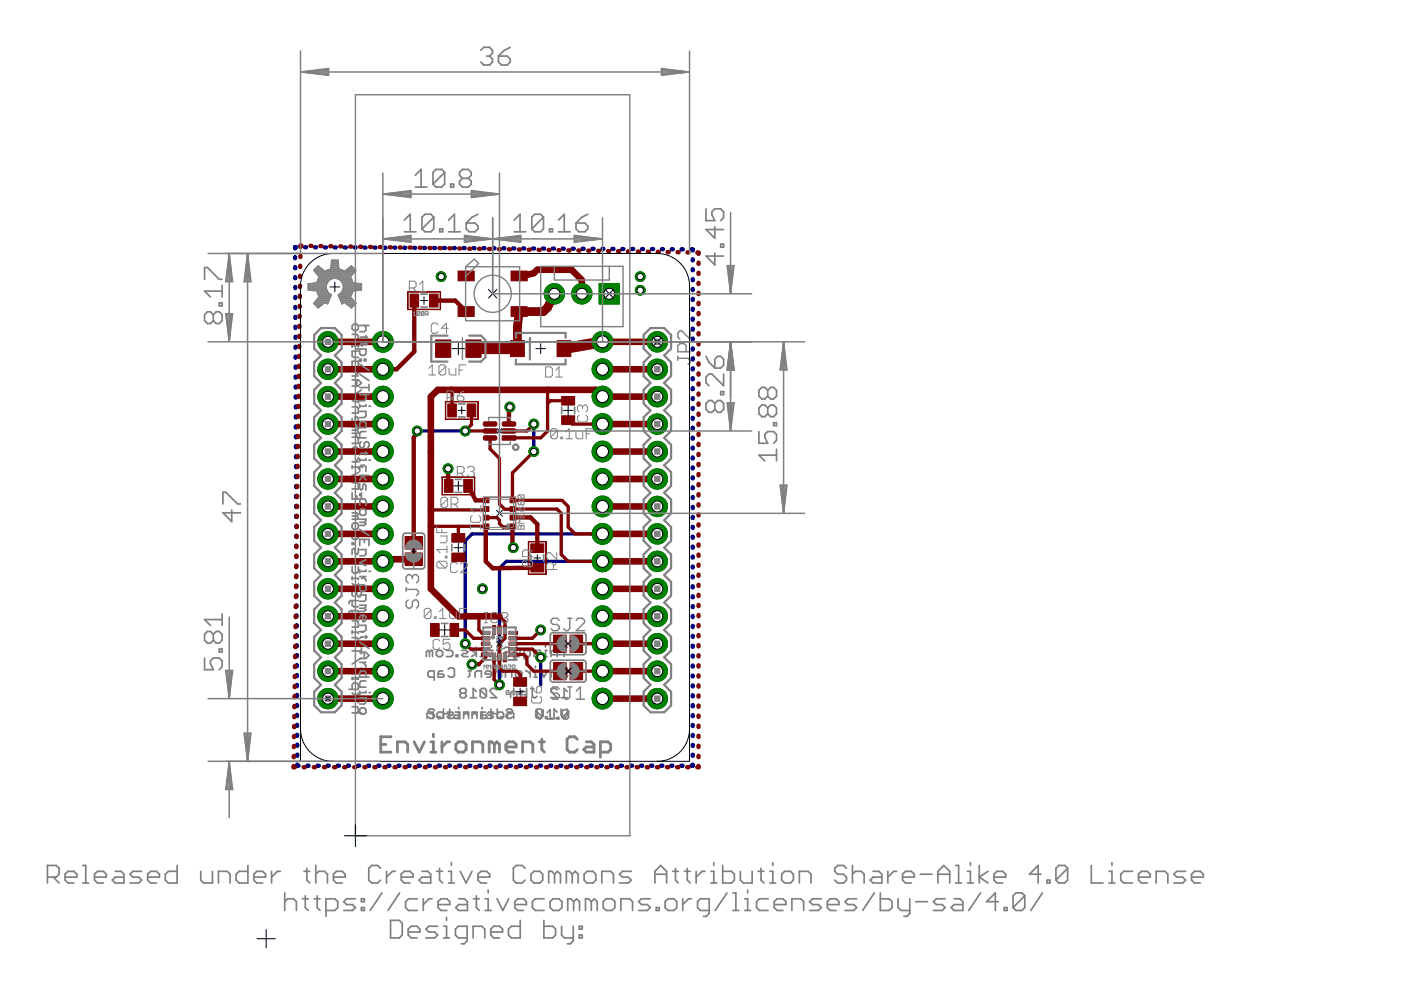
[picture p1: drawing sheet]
<svg xmlns="http://www.w3.org/2000/svg" width="297mm" height="210mm" viewBox="0 0 297 210" stroke-linecap="round" stroke-linejoin="round" font-family="sans-serif">
<g fill="none" stroke="#808080" stroke-width=".36">
<path d="M74.7 69.1l.3-.4h.6l.4 .4v.6l-.4 .4h-.6l-.3-.4zM74.7 70.9h.9l.4 .3v1h-1.3M74.7 73.3h1.3v.3M74.7 73v.6M74.7 79.7h1.3M76 76.6v1l-.4 .3h-.6l-.3-.3v-1h1.9M76 78.7v.4l-.7 .6M76 74.5h-1.3v1l.3 .3h1M76.6 73.3h.4M74.7 86.3h.9l.4 .3v1h-1.3M74.7 88.7v.7l.3 .3h.6l.4-.3v-.7l-.4-.3h-.3v1.3M74.7 92.7h.9l.4 .3v1h-1.3"/>
<path d="M74.7 95.2l.3-.4h.6l.4 .4v.6l-.4 .3h-.6l-.3-.3zM74.7 99h1.3v.4M74.7 98.7v.7M74.7 97.9h1.3M74.7 91.2h.9M74.7 90.6h.9l.4 .3-.4 .3M74.7 84.8l.3 .3h1.3M74.7 80.5h1.3l.6 .7-.6 .7h-1.3M75.6 91.2l.4 .3v.4h-1.3M75.6 80.5v1.4M76 84.8v.6M76 96.9v.4l-.7 .6"/>
<path d="M76.6 99h.4M76.6 82.7l-1.9 1.3M74.7 102.3h.9l.4 .4v1h-1.3M74.7 111.2l.3-.3h.6l.4 .3v.7l-.4 .3h-.6l-.3-.3zM74.7 113.1v.9l.3 .4h.6l.4-.4v-.9M74.7 104.5v1.3h1.9v-1.3M74.7 115.1h.3v.3h-.3zM74.7 119.4h1.9M74.7 118.4l.6 1 .7-1M74.7 109.4h.9M74.7 108.8h.9l.4 .3-.4 .3M75.6 109.4l.4 .3v.4h-1.3"/>
<path d="M75.6 105.1v.7M76 116.3v.9l-.4 .4-.3-.4v-.6l-.3-.3-.3 .3v1M76 100.2l-1.3 .6 1.3 .7M76.6 106.6l-1.9 1.3M74.7 120.2v1l.3 .3h.6l.4-.3v-1M74.7 122.6h1.3v.3M74.7 129.5v1l.3 .3h.6l.4-.3v-1h-1.7l-.3 .3v.3M74.7 131.6h.9l.4 .4v.9h-1.3M74.7 134h1.3v.4M74.7 135.2h.9l.4 .3v.7l-.4 .3M74.7 122.3v.6M74.7 127.3v1l.3 .4h1"/>
<path d="M74.7 133.7v.7M74.7 138h1.9M74.7 136.5h1.9M74.7 123.7l.3 .3h1.3M76 123.7v.7M76 127.3h-1.7l-.3 .4v.3M76.3 125.2l.3 .3v.7l-.3 .3h-.3l-.4-.3v-.7l-.3-.3h-.3l-.3 .3v.7l.3 .3M76.6 139.5l-1.9 1.3M76.6 137.3v1.4M76.6 134h.4M76.6 122.6h.4M91 138.2l.4-.3h.3v1.3"/>
<path d="M91 138.2v1M91 138.2l-.3-.3-.3 .3v1M92.5 138.2l.4-.3h.6l.4 .3v.7l-.4 .3h-.6l-.4-.3zM94.7 137.9h1l.3 .3v.7l-.3 .3h-1M96.7 138.9h.3v.3h-.3zM97.9 137.9h1l.3 .3-.3 .4h-.7l-.3 .3 .3 .3h1M100 137.9l1 .7-1 .6M101 137.2v2M101.8 137.9h1l.3 .3v.7l-.3 .3h-1M103.9 139.2h.7M104.2 136.9v.3M104.6 137.9h-.4v1.3"/>
<path d="M105.3 137.9h.7M105.7 137.6v1.3l-.4 .3M106.8 137.6l.3-.4h.7l.3 .4v.3l-.3 .3h-.7l-.3 .4v.3l.3 .3h.7l.3-.3M109 137.9v1.7l.3 .3h.3M110.3 137.9v1l-.4 .3h-.9M111.1 139.2h1l.3-.3v-.7l-.3-.3h-1v1.7l.3 .3h.4M113.2 139.2v-1l.4-.3h1v1.3M115.3 139.2h.7M115.7 136.9v.3M116 137.9h-.3v1.3M118.1 137.2v2M118.1 138.2l-.3-.3h-.6l-.4 .3v1"/>
<path d="M119 137.2h1.3M119.6 137.2v2M74 146.2h2v-1l-.4-.4h-.6l-.3 .4v1M74.7 151.2h1.9M74.7 149.8h.9l.4 .4v.6l-.4 .4M74.7 148.4l.3 .3h1.3M74.7 146.9l.3 .4h1.3M74.7 143.7h.3v.3h-.3zM75.6 143.7h.4v.3h-.4zM76 146.9v.7M76 148.4v.6M76.6 141.6l-1.9 1.3"/>
<path d="M90.5 152.3v-1l.4-.3h.9v1.3M92.1 143.6h-1l-.4-.3v-.7l.4-.3h1v1.9M92.7 151.3l.3-.3h.7l.3 .3v.7l-.3 .3h-.7l-.3-.3zM93.9 142.3h-.7l-.3 .3v1h1l.3-.3-.3-.4h-1M94.8 151h1l.3 .3-.3 .3h-.7l-.3 .4 .3 .3h1M95 141.9l.4-.3h.6l.4 .3v1.4l-.4 .3h-.6l-.4-.3M96.9 152.3h.7M97.2 150v.3M97.6 151h-.4v1.3M97.9 147l-.4-.4v-.3l.4-.3h.6l.3 .3v.3l-.3 .4M97.9 147l-.4 .3v.3l.4 .3h.6l.3-.3v-.3l-.3-.3M97.9 147h.6"/>
<path d="M98.4 151h.3l.7 .6M99.3 142.3h.6M99.4 151v1.3M99.6 141.9v1.4l-.3 .3M99.7 147.9h1.3M100.1 151h.4l.6 .6M100.7 143.6v-1l.4-.3h1v1.3M101 146.6l-.7-.6v1.9M101.1 151v1.3M101.8 146.3l.4-.3h.6l.3 .3v1.3M101.8 146.3v1.3l.4 .3h.6l.3-.3M101.8 146.3l1.3 1.3"/>
<path d="M103 151h-.7l-.3 .3v1h1l.3-.3-.3-.4h-1M104.1 151.3h1.3M104.1 150.3v2M104.2 142.9h-1.3v-.3l.3-.3h.7l.3 .3v.7l-.3 .3h-.7M105.3 146.3l-.4-.3h-.6l-.4 .3v.3l1.4 1.3h-1.4M105.4 150.3v2M105.7 142.6l.3-.3h.3v1.3M105.7 142.6v1M105.7 142.6l-.3-.3-.4 .3v1M106.2 152h.3v.3h-.3zM107.2 143.6v-1l.3-.3h1v1.3M107.3 150.7l.4-.4h.6l.3 .4v.3l-.3 .3h-.6l-.4 .3v.4l.4 .3h.6l.3-.3"/>
<path d="M108.2 147.9v-.9l.4-.4h1v1.3M109.3 142.6l.3-.3h.7l.3 .3v.7l-.3 .3h-.7l-.3-.3zM111.4 146.6h-.7l-.3 .4v.9h1l.3-.3-.3-.3h-1M111.4 142.3h.4l.6 .6M112.4 142.3v1.3M112.5 146h.7M112.9 146v1.6l.3 .3h.3l.4-.3M113.2 143.6h.7M113.5 141.3v.3M113.6 150.7l.3-.4h.7l.3 .4v1.3M113.6 150.7v1.3l.3 .3h.7l.3-.3M113.6 150.7l1.3 1.3"/>
<path d="M113.9 142.3h-.4v1.3M114.7 142.3l.6 1.3 .7-1.3M115.7 152h.3v.3h-.3zM116.8 152.3h1.3M116.8 143.6v-1l.4-.3h.9v1.3M118.1 146.3l-.3-.3h-.6l-.4 .3v.3l1.3 1.3h-1.3M118.1 151l-.6-.7v2M119 141.6h1.3v2h-1.3M119 150.3v1.3l.6 .7 .7-.7v-1.3M119 147.9h1.3M119.6 142.6h.7M120.3 146.6l-.7-.6v1.9"/>
</g>
<path d="M88.5 91.4h10.1M113.2 89.9v5.8M127.7 113.2h-27.6l-1.5 1.5v21.8M127.7 119h-20.3l-1.5 1.5v24.7M114.6 139.4v5.8" fill="none" stroke="#000080" stroke-width=".7"/>
<g fill="none" stroke="#000080" stroke-width=".93">
<path d="M62.6 54.5v.3M62.6 56.6v.3M62.6 58.7v.3M62.8 52.4h-.2v.3M64.7 52.4h.2M66.8 52.4h.2M68.9 52.5h.2M71 52.5h.2M73.1 52.5h.2M75.2 52.5h.2M77.3 52.5h.2M79.4 52.5h.2"/>
<path d="M81.5 52.5h.2M83.6 52.5h.2M85.7 52.5h.2M87.8 52.5l.2 .1M89.9 52.6h.2M92 52.6h.2M94.1 52.6h.2M96.2 52.6h.2M98.3 52.6h.2M100.4 52.6h.2M102.5 52.6h.2M104.6 52.6h.2"/>
<path d="M106.7 52.6h.2M108.8 52.7h.3M110.9 52.7h.2M113 52.7h.2M115.1 52.7h.3M117.2 52.7h.3M119.3 52.7h.2M121.4 52.7h.2M123.5 52.7h.3M125.6 52.7h.3M127.7 52.8h.3M129.8 52.8h.3"/>
<path d="M131.9 52.8h.3M134 52.8h.3M136.1 52.8h.3M138.2 52.8h.3M140.3 52.8h.3M142.4 52.9h.3M144.5 52.9h.3M146.6 52.9h.3v.2M146.9 55v.2M146.9 57.1v.2M146.9 59.2v.2M62.6 60.9v.2"/>
<path d="M62.6 62.9v.3M62.6 65.1v.2M62.6 67.2v.2M62.6 69.3v.2M62.7 71.4v.2M62.7 73.5v.2M62.7 75.6v.3M62.7 77.7v.3M62.7 79.8v.3M146.9 61.3v.2M146.9 63.4v.2M146.9 65.5v.2"/>
<path d="M146.9 67.6v.2M146.9 69.7v.2M146.9 71.8v.2M146.9 73.9v.2M146.9 76v.2M146.9 78.1v.2M62.7 81.9v.3M62.7 84.1v.2M62.7 86.2v.2M62.7 88.3v.2M62.7 90.4v.2M62.7 92.5v.2"/>
<path d="M62.7 94.6v.2M62.8 96.7v.3M62.8 98.8v.3M146.9 80.2v.2M146.9 82.3v.2M146.9 84.4v.2M146.9 86.5v.2M146.9 88.6v.2M146.9 90.7v.2M146.9 92.8v.2M146.9 94.9v.2M146.9 97v.2"/>
<path d="M146.9 99.1v.2M62.8 100.9v.3M62.8 103v.3M62.8 105.2v.2M62.8 107.3v.2M62.8 109.4v.2M62.8 111.5v.2M62.8 113.6v.2M62.8 115.7v.3M62.8 117.8v.2M62.8 119.9v.3M146.9 101.2v.2"/>
<path d="M146.9 103.3v.2M146.9 105.4v.2M146.9 107.5v.2M146.9 109.6v.2M146.9 111.7v.2M146.9 113.8v.2M146.9 115.9v.2M146.9 118v.2M62.9 122v.3M62.9 124.1v.3M62.9 126.2v.3M62.9 128.4v.2"/>
<path d="M62.9 130.5v.2M62.9 132.6v.2M62.9 134.7v.2M62.9 136.8v.2M62.9 138.9v.2M146.9 120.1v.2M146.9 122.2v.2M146.9 124.3v.2M146.9 126.4v.2M146.9 128.5v.2M146.9 130.6v.2M146.9 132.7v.2"/>
<path d="M146.9 134.8v.2M146.9 136.9v.2M146.9 139v.2M62.9 141v.3M62.9 143.1v.3M62.9 145.2v.3M63 147.3v.3M63 149.5v.2M63 151.6v.2M63 153.7v.2M63 155.8v.2M63 157.9v.2"/>
<path d="M63 160v.3M146.9 141.1v.3M146.9 143.2v.2M146.9 145.3v.2M146.9 147.4v.3M146.9 149.5v.3M146.9 151.6v.2M146.9 153.7v.2M146.9 155.8v.3M146.9 157.9v.3M63 162.1v.2h.3M65.2 162.3h.2"/>
<path d="M67.3 162.3h.3M69.4 162.3h.3M71.6 162.3h.3M73.7 162.3h.3M75.9 162.3h.3M78 162.3h.3M80.2 162.3h.3M82.3 162.3h.3M84.5 162.3h.2M86.6 162.3h.3M88.7 162.3h.3M90.9 162.3h.3"/>
<path d="M93 162.3h.3M95.2 162.3h.2M97.3 162.3h.3M99.5 162.3h.2M101.6 162.3h.3M103.7 162.3h.3M105.9 162.3h.3M108 162.3h.3M110.2 162.3h.2M112.3 162.3h.3M114.4 162.3h.3M116.6 162.3h.3"/>
<path d="M118.7 162.3h.3M120.9 162.3h.3M123 162.3h.3M125.2 162.3h.3M127.3 162.3h.3M129.5 162.3h.2M131.6 162.3h.3M133.7 162.3h.3M135.9 162.3h.3M138 162.3h.3M140.2 162.3h.2M142.3 162.3h.3"/>
<path d="M144.4 162.3h.3M146.9 160v.3M146.9 162.1v.2h-.3"/>
</g>
<circle cx="81.2" cy="72.5" r="2.2" fill="#008000" stroke="#008000" stroke-width=".21"/>
<circle cx="81.2" cy="72.5" r="1.27" fill="#fff" stroke="#000" stroke-width=".21"/>
<circle cx="81.2" cy="78.3" r="2.2" fill="#008000" stroke="#008000" stroke-width=".21"/>
<circle cx="81.2" cy="78.3" r="1.27" fill="#fff" stroke="#000" stroke-width=".21"/>
<circle cx="81.2" cy="84.1" r="2.2" fill="#008000" stroke="#008000" stroke-width=".21"/>
<circle cx="81.2" cy="84.1" r="1.27" fill="#fff" stroke="#000" stroke-width=".21"/>
<circle cx="81.2" cy="89.9" r="2.2" fill="#008000" stroke="#008000" stroke-width=".21"/>
<circle cx="81.2" cy="89.9" r="1.27" fill="#fff" stroke="#000" stroke-width=".21"/>
<circle cx="81.2" cy="95.7" r="2.2" fill="#008000" stroke="#008000" stroke-width=".21"/>
<circle cx="81.2" cy="95.7" r="1.27" fill="#fff" stroke="#000" stroke-width=".21"/>
<circle cx="81.2" cy="101.6" r="2.2" fill="#008000" stroke="#008000" stroke-width=".21"/>
<circle cx="81.2" cy="101.6" r="1.27" fill="#fff" stroke="#000" stroke-width=".21"/>
<circle cx="81.2" cy="107.4" r="2.2" fill="#008000" stroke="#008000" stroke-width=".21"/>
<circle cx="81.2" cy="107.4" r="1.27" fill="#fff" stroke="#000" stroke-width=".21"/>
<circle cx="81.2" cy="113.2" r="2.2" fill="#008000" stroke="#008000" stroke-width=".21"/>
<circle cx="81.2" cy="113.2" r="1.27" fill="#fff" stroke="#000" stroke-width=".21"/>
<circle cx="81.2" cy="119" r="2.2" fill="#008000" stroke="#008000" stroke-width=".21"/>
<circle cx="81.2" cy="119" r="1.27" fill="#fff" stroke="#000" stroke-width=".21"/>
<circle cx="81.2" cy="124.8" r="2.2" fill="#008000" stroke="#008000" stroke-width=".21"/>
<circle cx="81.2" cy="124.8" r="1.27" fill="#fff" stroke="#000" stroke-width=".21"/>
<circle cx="81.2" cy="130.7" r="2.2" fill="#008000" stroke="#008000" stroke-width=".21"/>
<circle cx="81.2" cy="130.7" r="1.27" fill="#fff" stroke="#000" stroke-width=".21"/>
<circle cx="81.2" cy="136.5" r="2.2" fill="#008000" stroke="#008000" stroke-width=".21"/>
<circle cx="81.2" cy="136.5" r="1.27" fill="#fff" stroke="#000" stroke-width=".21"/>
<circle cx="81.2" cy="142.3" r="2.2" fill="#008000" stroke="#008000" stroke-width=".21"/>
<circle cx="81.2" cy="142.3" r="1.27" fill="#fff" stroke="#000" stroke-width=".21"/>
<circle cx="81.2" cy="148.1" r="2.2" fill="#008000" stroke="#008000" stroke-width=".21"/>
<circle cx="81.2" cy="148.1" r="1.27" fill="#fff" stroke="#000" stroke-width=".21"/>
<circle cx="127.7" cy="148.1" r="2.2" fill="#008000" stroke="#008000" stroke-width=".21"/>
<circle cx="127.7" cy="148.1" r="1.27" fill="#fff" stroke="#000" stroke-width=".21"/>
<circle cx="127.7" cy="142.3" r="2.2" fill="#008000" stroke="#008000" stroke-width=".21"/>
<circle cx="127.7" cy="142.3" r="1.27" fill="#fff" stroke="#000" stroke-width=".21"/>
<circle cx="127.7" cy="136.5" r="2.2" fill="#008000" stroke="#008000" stroke-width=".21"/>
<circle cx="127.7" cy="136.5" r="1.27" fill="#fff" stroke="#000" stroke-width=".21"/>
<circle cx="127.7" cy="130.7" r="2.2" fill="#008000" stroke="#008000" stroke-width=".21"/>
<circle cx="127.7" cy="130.7" r="1.27" fill="#fff" stroke="#000" stroke-width=".21"/>
<circle cx="127.7" cy="124.8" r="2.2" fill="#008000" stroke="#008000" stroke-width=".21"/>
<circle cx="127.7" cy="124.8" r="1.27" fill="#fff" stroke="#000" stroke-width=".21"/>
<circle cx="127.7" cy="119" r="2.2" fill="#008000" stroke="#008000" stroke-width=".21"/>
<circle cx="127.7" cy="119" r="1.27" fill="#fff" stroke="#000" stroke-width=".21"/>
<circle cx="127.7" cy="113.2" r="2.2" fill="#008000" stroke="#008000" stroke-width=".21"/>
<circle cx="127.7" cy="113.2" r="1.27" fill="#fff" stroke="#000" stroke-width=".21"/>
<circle cx="127.7" cy="107.4" r="2.2" fill="#008000" stroke="#008000" stroke-width=".21"/>
<circle cx="127.7" cy="107.4" r="1.27" fill="#fff" stroke="#000" stroke-width=".21"/>
<circle cx="127.7" cy="101.6" r="2.2" fill="#008000" stroke="#008000" stroke-width=".21"/>
<circle cx="127.7" cy="101.6" r="1.27" fill="#fff" stroke="#000" stroke-width=".21"/>
<circle cx="127.7" cy="95.7" r="2.2" fill="#008000" stroke="#008000" stroke-width=".21"/>
<circle cx="127.7" cy="95.7" r="1.27" fill="#fff" stroke="#000" stroke-width=".21"/>
<circle cx="127.7" cy="89.9" r="2.2" fill="#008000" stroke="#008000" stroke-width=".21"/>
<circle cx="127.7" cy="89.9" r="1.27" fill="#fff" stroke="#000" stroke-width=".21"/>
<circle cx="127.7" cy="84.1" r="2.2" fill="#008000" stroke="#008000" stroke-width=".21"/>
<circle cx="127.7" cy="84.1" r="1.27" fill="#fff" stroke="#000" stroke-width=".21"/>
<circle cx="127.7" cy="78.3" r="2.2" fill="#008000" stroke="#008000" stroke-width=".21"/>
<circle cx="127.7" cy="78.3" r="1.27" fill="#fff" stroke="#000" stroke-width=".21"/>
<circle cx="127.7" cy="72.5" r="2.2" fill="#008000" stroke="#008000" stroke-width=".21"/>
<circle cx="127.7" cy="72.5" r="1.27" fill="#fff" stroke="#000" stroke-width=".21"/>
<path d="M127 60.1h4.3v4.4h-4.3z" fill="#008000" stroke="#008000" stroke-width=".21"/>
<circle cx="129.2" cy="62.3" r="1.16" fill="#fff" stroke="#000" stroke-width=".21"/>
<circle cx="123.4" cy="62.3" r="2.16" fill="#008000" stroke="#008000" stroke-width=".21"/>
<circle cx="123.4" cy="62.3" r="1.16" fill="#fff" stroke="#000" stroke-width=".21"/>
<circle cx="117.5" cy="62.3" r="2.16" fill="#008000" stroke="#008000" stroke-width=".21"/>
<circle cx="117.5" cy="62.3" r="1.16" fill="#fff" stroke="#000" stroke-width=".21"/>
<circle cx="69.5" cy="148.1" r="2.16" fill="#008000" stroke="#008000" stroke-width=".21"/>
<circle cx="69.5" cy="148.1" r="1.16" fill="#fff" stroke="#000" stroke-width=".21"/>
<circle cx="69.5" cy="142.3" r="2.16" fill="#008000" stroke="#008000" stroke-width=".21"/>
<circle cx="69.5" cy="142.3" r="1.16" fill="#fff" stroke="#000" stroke-width=".21"/>
<circle cx="69.5" cy="136.5" r="2.16" fill="#008000" stroke="#008000" stroke-width=".21"/>
<circle cx="69.5" cy="136.5" r="1.16" fill="#fff" stroke="#000" stroke-width=".21"/>
<circle cx="69.5" cy="130.7" r="2.16" fill="#008000" stroke="#008000" stroke-width=".21"/>
<circle cx="69.5" cy="130.7" r="1.16" fill="#fff" stroke="#000" stroke-width=".21"/>
<circle cx="69.5" cy="124.8" r="2.16" fill="#008000" stroke="#008000" stroke-width=".21"/>
<circle cx="69.5" cy="124.8" r="1.16" fill="#fff" stroke="#000" stroke-width=".21"/>
<circle cx="69.5" cy="119" r="2.16" fill="#008000" stroke="#008000" stroke-width=".21"/>
<circle cx="69.5" cy="119" r="1.16" fill="#fff" stroke="#000" stroke-width=".21"/>
<circle cx="69.5" cy="113.2" r="2.16" fill="#008000" stroke="#008000" stroke-width=".21"/>
<circle cx="69.5" cy="113.2" r="1.16" fill="#fff" stroke="#000" stroke-width=".21"/>
<circle cx="69.5" cy="107.4" r="2.16" fill="#008000" stroke="#008000" stroke-width=".21"/>
<circle cx="69.5" cy="107.4" r="1.16" fill="#fff" stroke="#000" stroke-width=".21"/>
<circle cx="69.5" cy="101.6" r="2.16" fill="#008000" stroke="#008000" stroke-width=".21"/>
<circle cx="69.5" cy="101.6" r="1.16" fill="#fff" stroke="#000" stroke-width=".21"/>
<circle cx="69.5" cy="95.7" r="2.16" fill="#008000" stroke="#008000" stroke-width=".21"/>
<circle cx="69.5" cy="95.7" r="1.16" fill="#fff" stroke="#000" stroke-width=".21"/>
<circle cx="69.5" cy="89.9" r="2.16" fill="#008000" stroke="#008000" stroke-width=".21"/>
<circle cx="69.5" cy="89.9" r="1.16" fill="#fff" stroke="#000" stroke-width=".21"/>
<circle cx="69.5" cy="84.1" r="2.16" fill="#008000" stroke="#008000" stroke-width=".21"/>
<circle cx="69.5" cy="84.1" r="1.16" fill="#fff" stroke="#000" stroke-width=".21"/>
<circle cx="69.5" cy="78.3" r="2.16" fill="#008000" stroke="#008000" stroke-width=".21"/>
<circle cx="69.5" cy="78.3" r="1.16" fill="#fff" stroke="#000" stroke-width=".21"/>
<circle cx="69.5" cy="72.5" r="2.16" fill="#008000" stroke="#008000" stroke-width=".21"/>
<circle cx="69.5" cy="72.5" r="1.16" fill="#fff" stroke="#000" stroke-width=".21"/>
<circle cx="139.4" cy="72.5" r="2.16" fill="#008000" stroke="#008000" stroke-width=".21"/>
<circle cx="139.4" cy="72.5" r="1.16" fill="#fff" stroke="#000" stroke-width=".21"/>
<circle cx="139.4" cy="78.3" r="2.16" fill="#008000" stroke="#008000" stroke-width=".21"/>
<circle cx="139.4" cy="78.3" r="1.16" fill="#fff" stroke="#000" stroke-width=".21"/>
<circle cx="139.4" cy="84.1" r="2.16" fill="#008000" stroke="#008000" stroke-width=".21"/>
<circle cx="139.4" cy="84.1" r="1.16" fill="#fff" stroke="#000" stroke-width=".21"/>
<circle cx="139.4" cy="89.9" r="2.16" fill="#008000" stroke="#008000" stroke-width=".21"/>
<circle cx="139.4" cy="89.9" r="1.16" fill="#fff" stroke="#000" stroke-width=".21"/>
<circle cx="139.4" cy="95.7" r="2.16" fill="#008000" stroke="#008000" stroke-width=".21"/>
<circle cx="139.4" cy="95.7" r="1.16" fill="#fff" stroke="#000" stroke-width=".21"/>
<circle cx="139.4" cy="101.6" r="2.16" fill="#008000" stroke="#008000" stroke-width=".21"/>
<circle cx="139.4" cy="101.6" r="1.16" fill="#fff" stroke="#000" stroke-width=".21"/>
<circle cx="139.4" cy="107.4" r="2.16" fill="#008000" stroke="#008000" stroke-width=".21"/>
<circle cx="139.4" cy="107.4" r="1.16" fill="#fff" stroke="#000" stroke-width=".21"/>
<circle cx="139.4" cy="113.2" r="2.16" fill="#008000" stroke="#008000" stroke-width=".21"/>
<circle cx="139.4" cy="113.2" r="1.16" fill="#fff" stroke="#000" stroke-width=".21"/>
<circle cx="139.4" cy="119" r="2.16" fill="#008000" stroke="#008000" stroke-width=".21"/>
<circle cx="139.4" cy="119" r="1.16" fill="#fff" stroke="#000" stroke-width=".21"/>
<circle cx="139.4" cy="124.8" r="2.16" fill="#008000" stroke="#008000" stroke-width=".21"/>
<circle cx="139.4" cy="124.8" r="1.16" fill="#fff" stroke="#000" stroke-width=".21"/>
<circle cx="139.4" cy="130.7" r="2.16" fill="#008000" stroke="#008000" stroke-width=".21"/>
<circle cx="139.4" cy="130.7" r="1.16" fill="#fff" stroke="#000" stroke-width=".21"/>
<circle cx="139.4" cy="136.5" r="2.16" fill="#008000" stroke="#008000" stroke-width=".21"/>
<circle cx="139.4" cy="136.5" r="1.16" fill="#fff" stroke="#000" stroke-width=".21"/>
<circle cx="139.4" cy="142.3" r="2.16" fill="#008000" stroke="#008000" stroke-width=".21"/>
<circle cx="139.4" cy="142.3" r="1.16" fill="#fff" stroke="#000" stroke-width=".21"/>
<circle cx="139.4" cy="148.1" r="2.16" fill="#008000" stroke="#008000" stroke-width=".21"/>
<circle cx="139.4" cy="148.1" r="1.16" fill="#fff" stroke="#000" stroke-width=".21"/>
<circle cx="98.6" cy="136.5" r="1.04" fill="#008000" stroke="#008000" stroke-width=".21"/>
<circle cx="98.6" cy="136.5" r=".68" fill="#fff" stroke="#000" stroke-width=".21"/>
<circle cx="113.2" cy="89.9" r="1.04" fill="#008000" stroke="#008000" stroke-width=".21"/>
<circle cx="113.2" cy="89.9" r=".68" fill="#fff" stroke="#000" stroke-width=".21"/>
<circle cx="113.2" cy="95.7" r="1.04" fill="#008000" stroke="#008000" stroke-width=".21"/>
<circle cx="113.2" cy="95.7" r=".68" fill="#fff" stroke="#000" stroke-width=".21"/>
<circle cx="105.9" cy="145.2" r="1.04" fill="#008000" stroke="#008000" stroke-width=".21"/>
<circle cx="105.9" cy="145.2" r=".68" fill="#fff" stroke="#000" stroke-width=".21"/>
<circle cx="114.6" cy="139.4" r="1.04" fill="#008000" stroke="#008000" stroke-width=".21"/>
<circle cx="114.6" cy="139.4" r=".68" fill="#fff" stroke="#000" stroke-width=".21"/>
<circle cx="114.6" cy="133.6" r="1.04" fill="#008000" stroke="#008000" stroke-width=".21"/>
<circle cx="114.6" cy="133.6" r=".68" fill="#fff" stroke="#000" stroke-width=".21"/>
<circle cx="108.8" cy="116.1" r="1.04" fill="#008000" stroke="#008000" stroke-width=".21"/>
<circle cx="108.8" cy="116.1" r=".68" fill="#fff" stroke="#000" stroke-width=".21"/>
<circle cx="95" cy="99.4" r="1.04" fill="#008000" stroke="#008000" stroke-width=".21"/>
<circle cx="95" cy="99.4" r=".68" fill="#fff" stroke="#000" stroke-width=".21"/>
<circle cx="100.1" cy="140.8" r="1.04" fill="#008000" stroke="#008000" stroke-width=".21"/>
<circle cx="100.1" cy="140.8" r=".68" fill="#fff" stroke="#000" stroke-width=".21"/>
<circle cx="108.1" cy="86.3" r="1.04" fill="#008000" stroke="#008000" stroke-width=".21"/>
<circle cx="108.1" cy="86.3" r=".68" fill="#fff" stroke="#000" stroke-width=".21"/>
<circle cx="93.5" cy="58.7" r="1.04" fill="#008000" stroke="#008000" stroke-width=".21"/>
<circle cx="93.5" cy="58.7" r=".68" fill="#fff" stroke="#000" stroke-width=".21"/>
<circle cx="135.7" cy="58.7" r="1.04" fill="#008000" stroke="#008000" stroke-width=".21"/>
<circle cx="135.7" cy="58.7" r=".68" fill="#fff" stroke="#000" stroke-width=".21"/>
<circle cx="135.7" cy="61.6" r="1.04" fill="#008000" stroke="#008000" stroke-width=".21"/>
<circle cx="135.7" cy="61.6" r=".68" fill="#fff" stroke="#000" stroke-width=".21"/>
<circle cx="102.3" cy="124.8" r="1.04" fill="#008000" stroke="#008000" stroke-width=".21"/>
<circle cx="102.3" cy="124.8" r=".68" fill="#fff" stroke="#000" stroke-width=".21"/>
<circle cx="88.5" cy="91.4" r="1.04" fill="#008000" stroke="#008000" stroke-width=".21"/>
<circle cx="88.5" cy="91.4" r=".68" fill="#fff" stroke="#000" stroke-width=".21"/>
<circle cx="98.6" cy="91.4" r="1.04" fill="#008000" stroke="#008000" stroke-width=".21"/>
<circle cx="98.6" cy="91.4" r=".68" fill="#fff" stroke="#000" stroke-width=".21"/>
<g fill="#800000" stroke="#800000" stroke-width=".21">
<path d="M108.1 109.2h1.1v1.1h-1.1z"/>
<path d="M108.1 107.4h1.1v1h-1.1z"/>
<path d="M108.1 105.6h1.1v1h-1.1z"/>
<path d="M108.1 111.1h1.1v1h-1.1z"/>
<path d="M102.7 105.6h1v1h-1z"/>
<path d="M102.7 107.4h1v1h-1z"/>
<path d="M102.7 109.2h1v1.1h-1z"/>
<path d="M102.7 111.1h1v1h-1z"/>
<path d="M106.5 92.4h2.8v.9h-2.8z"/>
<path d="M108.4 65h3.4v2.1h-3.4z"/>
<path d="M108.4 57.5h3.4v2h-3.4z"/>
<path d="M97.1 65h3.4v2.1h-3.4z"/>
<path d="M97.1 57.5h3.4v2h-3.4z"/>
<path d="M118.1 72.2h2.9v3.4h-2.9z"/>
<path d="M108.2 72.2h3v3.4h-3z"/>
<path d="M95.8 113.1h2.8v1.9h-2.8z"/>
<path d="M95.8 117.3h2.8v1.8h-2.8z"/>
<path d="M119.1 84.1h2.7v1.8h-2.7z"/>
<path d="M119.1 88.2h2.7v1.8h-2.7z"/>
<path d="M92.4 72.1h3.2v3.7h-3.2z"/>
<path d="M98.8 72.1h3.2v3.7h-3.2z"/>
<path d="M86.9 62.4h1.9v2.7h-1.9z"/>
<path d="M91.1 62.4h1.8v2.7h-1.8z"/>
<path d="M112.5 115.3h2.8v1.8h-2.8z"/>
<path d="M112.5 119.4h2.8v1.9h-2.8z"/>
<path d="M94.2 101.6h1.8v2.8h-1.8z"/>
<path d="M98.3 101.6h1.8v2.8h-1.8z"/>
<path d="M94.9 85.6h1.9v2.8h-1.9z"/>
<path d="M99.1 85.6h1.8v2.8h-1.8z"/>
<path d="M105.6 132.7h.6v1.8h-.6z"/>
<path d="M106.7 132.7h.7v1.8h-.7z"/>
<path d="M107.9 133.9h1.8v.6h-1.8z"/>
<path d="M107.9 135h1.8v.7h-1.8z"/>
<path d="M107.9 136.1h1.8v.7h-1.8z"/>
<path d="M107.9 137.3h1.8v.7h-1.8z"/>
<path d="M107.9 138.4h1.8v.7h-1.8z"/>
<path d="M104.4 132.7h.7v1.8h-.7z"/>
<path d="M105.6 138.5h.6v1.8h-.6z"/>
<path d="M104.4 138.5h.7v1.8h-.7z"/>
<path d="M106.7 138.5h.7v1.8h-.7z"/>
<path d="M102.1 136.1h1.8v.7h-1.8z"/>
<path d="M102.1 135h1.8v.7h-1.8z"/>
<path d="M102.1 133.9h1.8v.6h-1.8z"/>
<path d="M102.1 137.3h1.8v.7h-1.8z"/>
<path d="M102.1 138.4h1.8v.7h-1.8z"/>
<path d="M117.4 140.5h2.6v3.6h-2.6z"/>
<path d="M120.9 140.5h2.6v3.6h-2.6z"/>
<path d="M117.4 134.6h2.6v3.7h-2.6z"/>
<path d="M120.9 134.6h2.6v3.7h-2.6z"/>
<path d="M85.9 113.7h3.7v2.7h-3.7z"/>
<path d="M85.9 117.2h3.7v2.7h-3.7z"/>
<path d="M95.4 132.2h1.8v2.7h-1.8z"/>
<path d="M91.3 132.2h1.8v2.7h-1.8z"/>
<path d="M108.9 143.7h2.8v1.8h-2.8z"/>
<path d="M108.9 147.8h2.8v1.8h-2.8z"/>
</g>
<g fill="#800000" stroke="#800000" stroke-width=".21">
<path d="M106.6 91l2.4-.1a.48 .48 0 0 1 .4 .5 .48 .48 0 0 1-.4 .4h-2.2a.51 .51 0 0 1-.2-.8z" fill-rule="evenodd"/>
<path d="M106.6 89.5l2.4-.1a.48 .48 0 0 1 .4 .5 .48 .48 0 0 1-.4 .5h-2.2a.51 .51 0 0 1-.2-.9z" fill-rule="evenodd"/>
<path d="M102.6 89.5l2.4-.1a.48 .48 0 0 1 .4 .5 .48 .48 0 0 1-.4 .5h-2.2a.51 .51 0 0 1-.2-.9z" fill-rule="evenodd"/>
<path d="M102.6 91l2.4-.1a.48 .48 0 0 1 .4 .5 .48 .48 0 0 1-.4 .4h-2.2a.51 .51 0 0 1-.2-.8z" fill-rule="evenodd"/>
<path d="M102.6 92.4h2.4a.48 .48 0 0 1 .4 .5 .48 .48 0 0 1-.4 .4h-2.2a.51 .51 0 0 1-.2-.9z" fill-rule="evenodd"/>
</g>
<g fill="none" stroke="#800000" stroke-width=".7">
<path d="M91.5 95.6l-.1 .1M95.7 82.7l.1 .1v4.2M100 87v3l-1.4 1.4h5.3M103.9 92.9v2.3l2 2v9.7l1.1 1.1 11.1-.1 .9 .9v8.8l1.5 1.4h7.2M113.2 95.7l-4.6 4.6v5.8h10.6l1.3 1.3v4.3l1.4 1.5h5.8M113.2 89.9l-1.5 1.5h-3.8M116.1 82.7v8.7l-1.5 1.4-6.7 .1M120.5 89.1l.8 .8h6.4M120.5 85h-3.8l-.6 .6M87.7 115.4v3.6M97.2 111.6v2.4M103.2 109.7h2.2l.5 .6v.7l.7 .7h1.9l.1-.1"/>
<path d="M103.2 111.6h-11.7l-.1 .1M103.2 107.9l-.6 .2h-11.2M96.3 133.6h2.3l1.8 1.7h2.6M98.6 136.5l1.2 1.1h3.2M101.5 130.7v2.9l.7 .6h.8M103 138.8v.6l-1.5 1.4M104.8 139.4v4.7l1.1 1.1M105.9 130.7l1.2 1.1v3.5l-1.2 1.2v5.1l.7 .7h2.9l.8 .7v1.6M108.8 137.6h4.1l1.7 1.8M108.8 138.8h2.3l.6 .6v1.4l1.5 1.5h5.5M108.8 136.5h9.9M114.6 133.6l-1.7 1.7h-4.1"/>
<path d="M122.2 136.5h5.5M119 142.3h8.7"/>
</g>
<g fill="none" stroke="#800000" stroke-width="1.4">
<path d="M110.1 58.5l3.1-.6 .7-.7h7.3l2.2 2.2v2.9M69.5 78.3h11.7M69.5 72.5h11.7M127.7 78.3h11.7M127.7 72.5h11.7M69.5 89.9h11.7M69.5 84.1h11.7M69.5 95.7h11.7M127.7 89.9h11.7M127.7 95.7h11.7M139.4 84.1h-11.7l-1.4-1.4h-33.5l-1.4 1.4v40.7l5.8 5.9h8.7M69.5 113.2h11.7"/>
<path d="M69.5 107.4h11.7M69.5 101.6h11.7M87.7 118.6h-6.2l-.3 .4h-11.7M126.3 119h13.1M127.7 113.2h11.7M127.7 107.4h11.7M127.7 101.6h11.7M69.5 130.7h11.7M69.5 136.5h11.7M69.5 124.8h11.7M127.7 130.7h11.7M127.7 136.5h11.7"/>
<path d="M127.7 124.8h11.7M69.5 142.3h11.7M69.5 148.1h11.7M127.7 142.3h11.7M127.7 148.1h11.7"/>
</g>
<g fill="none" stroke="#800000" stroke-width=".93">
<path d="M63.6 58.5v.2M63.6 56.3v.3M63.7 54.2v.3M63.9 52.1h-.2v.3M65.8 52.1h.3M67.9 52.2h.3M70 52.2h.3M72.1 52.2h.3M74.2 52.3h.3M76.3 52.3h.3M78.4 52.3l.3 .1M80.5 52.4h.3"/>
<path d="M82.6 52.4h.3M84.8 52.5h.2M86.8 52.5h.3M89 52.5h.2M91.1 52.6h.2M93.2 52.6h.2M95.3 52.6h.2M97.4 52.7h.2M99.5 52.7h.2M101.6 52.7h.2M103.7 52.8h.2M105.8 52.8h.2"/>
<path d="M107.9 52.9h.2M110 52.9h.2M112.1 52.9h.2M114.2 53h.2M116.3 53h.2M118.4 53h.2M120.5 53.1h.3M122.6 53.1h.3M124.7 53.1h.3M126.8 53.2h.3M128.9 53.2h.3M131 53.3h.3"/>
<path d="M133.1 53.3h.3M135.2 53.3h.3M137.4 53.4h.2M139.4 53.4h.3M141.5 53.4h.3M143.7 53.5h.2M145.8 53.5h.2M147.8 53.6h.3v.2M148.1 55.7v.3M148.1 57.8v.3M148.1 60v.2M63.4 79.7v.2"/>
<path d="M63.4 77.6v.2M63.4 75.4v.3M63.4 73.3v.3M63.5 71.2v.3M63.5 69.1v.2M63.5 67v.2M63.5 64.8v.3M63.6 62.7v.3M63.6 60.6v.3M87.8 63.7v10.8l-3.7 3.8h-2.9M92 63.7h4.5l2.3 2.4M148.1 62.1v.3"/>
<path d="M148.1 64.2v.3M148.1 66.4v.2M148.1 68.5v.3M148.1 70.6v.3M148.1 72.8v.2M148.1 74.9v.3M148.1 77v.3M148.1 79.2v.2M63.1 98.8v.2M63.1 96.6v.3M63.2 94.5l-.1 .3M63.2 92.4v.3"/>
<path d="M63.2 90.3v.3M63.2 88.2v.2M63.3 86v.3M63.3 83.9v.3M63.3 81.8v.3M88.5 91.4l-.8 1.4v22.3M95 99.4v3.5l.1 .1M108.1 86.3l-.2 .2v3.4M148.1 81.3v.3M148.1 83.4v.3M148.1 85.6v.2M148.1 87.7v.3"/>
<path d="M148.1 89.8v.3M148.1 92v.2M148.1 94.1v.3M148.1 96.2v.3M148.1 98.4v.2M62.8 120v.2M62.8 117.9v.2M62.9 115.7v.3M62.9 113.6v.3M62.9 111.5v.3M62.9 109.4v.2M63 107.3v.2"/>
<path d="M63 105.1v.3M63 103v.3M63.1 100.9v.3M99.2 103l1.7 3.1h2.3M103.2 111.6l-.2 .1v7.3l1.5 1.5 9.4-.1M108.6 111.6v4.4l.2 .1M108.6 109.7h3.9l1.4 1.4v5.1M148.1 100.5v.3M148.1 102.6v.3M148.1 104.8v.3M148.1 106.9v.3M148.1 109.1v.2"/>
<path d="M148.1 111.2v.2M148.1 113.3v.3M148.1 115.4v.3M148.1 117.6v.3M148.1 119.7v.3M62.6 139.1v.2M62.6 136.9v.3M62.6 134.8v.3M62.7 132.7v.3M62.7 130.6v.3M62.7 128.5v.2M62.7 126.3v.3"/>
<path d="M62.8 124.2v.3M62.8 122.1v.3M148.1 121.8v.3M148.1 124v.2M148.1 126.1v.3M148.1 128.2v.3M148.1 130.4v.3M148.1 132.5v.3M148.1 134.6v.3M148.1 136.8v.3M148.1 138.9v.3M62.3 158.2v.2"/>
<path d="M62.3 156v.3M62.4 153.9v.3M62.4 151.8v.3M62.4 149.7v.2M62.5 147.6l-.1 .2M62.5 145.4v.3M62.5 143.3v.3M62.5 141.2v.3M100.1 140.8h1.4M148.1 141.1v.2M148.1 143.2v.3M148.1 145.3v.3"/>
<path d="M148.1 147.4v.3M148.1 149.6v.3M148.1 151.7v.3M148.1 153.9v.2M148.1 156v.3M148.1 158.1v.3M62.3 162.4v.3h.2M62.3 160.3v.2M64.4 162.7h.3M66.5 162.7h.3M68.7 162.7h.3M70.8 162.7h.3"/>
<path d="M73 162.7h.2M75.1 162.7h.3M77.2 162.7h.3M79.4 162.7h.3M81.5 162.7h.3M83.7 162.7h.2M85.8 162.7h.3M87.9 162.7h.3M90.1 162.7h.2M92.2 162.7h.3M94.3 162.7h.3M96.5 162.7h.3"/>
<path d="M98.6 162.7h.3M100.8 162.7h.2M102.9 162.7h.3M105.1 162.7h.2M107.2 162.7h.3M109.3 162.7h.3M111.5 162.7h.2M113.6 162.7h.3M115.7 162.7h.3M117.9 162.7h.3M120 162.7h.3M122.2 162.7h.2"/>
<path d="M124.3 162.7h.3M126.4 162.7h.3M128.6 162.7h.2M130.7 162.7h.3M132.8 162.7h.3M135 162.7h.3M137.1 162.7h.3M139.3 162.7h.3M141.4 162.7h.3M143.6 162.7h.2M145.7 162.7h.3M148.1 160.3v.2"/>
<path d="M148.1 162.4v.3h-.3"/>
</g>
<path d="M100.4 73.9h9.3M127.7 72.5l-8.1 1.4" fill="none" stroke="#800000" stroke-width="2.3"/>
<path d="M117.5 62.3l-1.4 2.9-.9 .9h-5.1l-.4 3.2v4.6" fill="none" stroke="#800000" stroke-width="1.9"/>
<circle cx="81.2" cy="72.5" r="2.2" fill="#008000" stroke="#008000" stroke-width=".21"/>
<circle cx="81.2" cy="72.5" r="1.27" fill="#fff" stroke="#000" stroke-width=".21"/>
<circle cx="81.2" cy="78.3" r="2.2" fill="#008000" stroke="#008000" stroke-width=".21"/>
<circle cx="81.2" cy="78.3" r="1.27" fill="#fff" stroke="#000" stroke-width=".21"/>
<circle cx="81.2" cy="84.1" r="2.2" fill="#008000" stroke="#008000" stroke-width=".21"/>
<circle cx="81.2" cy="84.1" r="1.27" fill="#fff" stroke="#000" stroke-width=".21"/>
<circle cx="81.2" cy="89.9" r="2.2" fill="#008000" stroke="#008000" stroke-width=".21"/>
<circle cx="81.2" cy="89.9" r="1.27" fill="#fff" stroke="#000" stroke-width=".21"/>
<circle cx="81.2" cy="95.7" r="2.2" fill="#008000" stroke="#008000" stroke-width=".21"/>
<circle cx="81.2" cy="95.7" r="1.27" fill="#fff" stroke="#000" stroke-width=".21"/>
<circle cx="81.2" cy="101.6" r="2.2" fill="#008000" stroke="#008000" stroke-width=".21"/>
<circle cx="81.2" cy="101.6" r="1.27" fill="#fff" stroke="#000" stroke-width=".21"/>
<circle cx="81.2" cy="107.4" r="2.2" fill="#008000" stroke="#008000" stroke-width=".21"/>
<circle cx="81.2" cy="107.4" r="1.27" fill="#fff" stroke="#000" stroke-width=".21"/>
<circle cx="81.2" cy="113.2" r="2.2" fill="#008000" stroke="#008000" stroke-width=".21"/>
<circle cx="81.2" cy="113.2" r="1.27" fill="#fff" stroke="#000" stroke-width=".21"/>
<circle cx="81.2" cy="119" r="2.2" fill="#008000" stroke="#008000" stroke-width=".21"/>
<circle cx="81.2" cy="119" r="1.27" fill="#fff" stroke="#000" stroke-width=".21"/>
<circle cx="81.2" cy="124.8" r="2.2" fill="#008000" stroke="#008000" stroke-width=".21"/>
<circle cx="81.2" cy="124.8" r="1.27" fill="#fff" stroke="#000" stroke-width=".21"/>
<circle cx="81.2" cy="130.7" r="2.2" fill="#008000" stroke="#008000" stroke-width=".21"/>
<circle cx="81.2" cy="130.7" r="1.27" fill="#fff" stroke="#000" stroke-width=".21"/>
<circle cx="81.2" cy="136.5" r="2.2" fill="#008000" stroke="#008000" stroke-width=".21"/>
<circle cx="81.2" cy="136.5" r="1.27" fill="#fff" stroke="#000" stroke-width=".21"/>
<circle cx="81.2" cy="142.3" r="2.2" fill="#008000" stroke="#008000" stroke-width=".21"/>
<circle cx="81.2" cy="142.3" r="1.27" fill="#fff" stroke="#000" stroke-width=".21"/>
<circle cx="81.2" cy="148.1" r="2.2" fill="#008000" stroke="#008000" stroke-width=".21"/>
<circle cx="81.2" cy="148.1" r="1.27" fill="#fff" stroke="#000" stroke-width=".21"/>
<circle cx="127.7" cy="148.1" r="2.2" fill="#008000" stroke="#008000" stroke-width=".21"/>
<circle cx="127.7" cy="148.1" r="1.27" fill="#fff" stroke="#000" stroke-width=".21"/>
<circle cx="127.7" cy="142.3" r="2.2" fill="#008000" stroke="#008000" stroke-width=".21"/>
<circle cx="127.7" cy="142.3" r="1.27" fill="#fff" stroke="#000" stroke-width=".21"/>
<circle cx="127.7" cy="136.5" r="2.2" fill="#008000" stroke="#008000" stroke-width=".21"/>
<circle cx="127.7" cy="136.5" r="1.27" fill="#fff" stroke="#000" stroke-width=".21"/>
<circle cx="127.7" cy="130.7" r="2.2" fill="#008000" stroke="#008000" stroke-width=".21"/>
<circle cx="127.7" cy="130.7" r="1.27" fill="#fff" stroke="#000" stroke-width=".21"/>
<circle cx="127.7" cy="124.8" r="2.2" fill="#008000" stroke="#008000" stroke-width=".21"/>
<circle cx="127.7" cy="124.8" r="1.27" fill="#fff" stroke="#000" stroke-width=".21"/>
<circle cx="127.7" cy="119" r="2.2" fill="#008000" stroke="#008000" stroke-width=".21"/>
<circle cx="127.7" cy="119" r="1.27" fill="#fff" stroke="#000" stroke-width=".21"/>
<circle cx="127.7" cy="113.2" r="2.2" fill="#008000" stroke="#008000" stroke-width=".21"/>
<circle cx="127.7" cy="113.2" r="1.27" fill="#fff" stroke="#000" stroke-width=".21"/>
<circle cx="127.7" cy="107.4" r="2.2" fill="#008000" stroke="#008000" stroke-width=".21"/>
<circle cx="127.7" cy="107.4" r="1.27" fill="#fff" stroke="#000" stroke-width=".21"/>
<circle cx="127.7" cy="101.6" r="2.2" fill="#008000" stroke="#008000" stroke-width=".21"/>
<circle cx="127.7" cy="101.6" r="1.27" fill="#fff" stroke="#000" stroke-width=".21"/>
<circle cx="127.7" cy="95.7" r="2.2" fill="#008000" stroke="#008000" stroke-width=".21"/>
<circle cx="127.7" cy="95.7" r="1.27" fill="#fff" stroke="#000" stroke-width=".21"/>
<circle cx="127.7" cy="89.9" r="2.2" fill="#008000" stroke="#008000" stroke-width=".21"/>
<circle cx="127.7" cy="89.9" r="1.27" fill="#fff" stroke="#000" stroke-width=".21"/>
<circle cx="127.7" cy="84.1" r="2.2" fill="#008000" stroke="#008000" stroke-width=".21"/>
<circle cx="127.7" cy="84.1" r="1.27" fill="#fff" stroke="#000" stroke-width=".21"/>
<circle cx="127.7" cy="78.3" r="2.2" fill="#008000" stroke="#008000" stroke-width=".21"/>
<circle cx="127.7" cy="78.3" r="1.27" fill="#fff" stroke="#000" stroke-width=".21"/>
<circle cx="127.7" cy="72.5" r="2.2" fill="#008000" stroke="#008000" stroke-width=".21"/>
<circle cx="127.7" cy="72.5" r="1.27" fill="#fff" stroke="#000" stroke-width=".21"/>
<path d="M127 60.1h4.3v4.4h-4.3z" fill="#008000" stroke="#008000" stroke-width=".21"/>
<circle cx="129.2" cy="62.3" r="1.16" fill="#fff" stroke="#000" stroke-width=".21"/>
<circle cx="123.4" cy="62.3" r="2.16" fill="#008000" stroke="#008000" stroke-width=".21"/>
<circle cx="123.4" cy="62.3" r="1.16" fill="#fff" stroke="#000" stroke-width=".21"/>
<circle cx="117.5" cy="62.3" r="2.16" fill="#008000" stroke="#008000" stroke-width=".21"/>
<circle cx="117.5" cy="62.3" r="1.16" fill="#fff" stroke="#000" stroke-width=".21"/>
<circle cx="69.5" cy="148.1" r="2.16" fill="#008000" stroke="#008000" stroke-width=".21"/>
<circle cx="69.5" cy="148.1" r="1.16" fill="#fff" stroke="#000" stroke-width=".21"/>
<circle cx="69.5" cy="142.3" r="2.16" fill="#008000" stroke="#008000" stroke-width=".21"/>
<circle cx="69.5" cy="142.3" r="1.16" fill="#fff" stroke="#000" stroke-width=".21"/>
<circle cx="69.5" cy="136.5" r="2.16" fill="#008000" stroke="#008000" stroke-width=".21"/>
<circle cx="69.5" cy="136.5" r="1.16" fill="#fff" stroke="#000" stroke-width=".21"/>
<circle cx="69.5" cy="130.7" r="2.16" fill="#008000" stroke="#008000" stroke-width=".21"/>
<circle cx="69.5" cy="130.7" r="1.16" fill="#fff" stroke="#000" stroke-width=".21"/>
<circle cx="69.5" cy="124.8" r="2.16" fill="#008000" stroke="#008000" stroke-width=".21"/>
<circle cx="69.5" cy="124.8" r="1.16" fill="#fff" stroke="#000" stroke-width=".21"/>
<circle cx="69.5" cy="119" r="2.16" fill="#008000" stroke="#008000" stroke-width=".21"/>
<circle cx="69.5" cy="119" r="1.16" fill="#fff" stroke="#000" stroke-width=".21"/>
<circle cx="69.5" cy="113.2" r="2.16" fill="#008000" stroke="#008000" stroke-width=".21"/>
<circle cx="69.5" cy="113.2" r="1.16" fill="#fff" stroke="#000" stroke-width=".21"/>
<circle cx="69.5" cy="107.4" r="2.16" fill="#008000" stroke="#008000" stroke-width=".21"/>
<circle cx="69.5" cy="107.4" r="1.16" fill="#fff" stroke="#000" stroke-width=".21"/>
<circle cx="69.5" cy="101.6" r="2.16" fill="#008000" stroke="#008000" stroke-width=".21"/>
<circle cx="69.5" cy="101.6" r="1.16" fill="#fff" stroke="#000" stroke-width=".21"/>
<circle cx="69.5" cy="95.7" r="2.16" fill="#008000" stroke="#008000" stroke-width=".21"/>
<circle cx="69.5" cy="95.7" r="1.16" fill="#fff" stroke="#000" stroke-width=".21"/>
<circle cx="69.5" cy="89.9" r="2.16" fill="#008000" stroke="#008000" stroke-width=".21"/>
<circle cx="69.5" cy="89.9" r="1.16" fill="#fff" stroke="#000" stroke-width=".21"/>
<circle cx="69.5" cy="84.1" r="2.16" fill="#008000" stroke="#008000" stroke-width=".21"/>
<circle cx="69.5" cy="84.1" r="1.16" fill="#fff" stroke="#000" stroke-width=".21"/>
<circle cx="69.5" cy="78.3" r="2.16" fill="#008000" stroke="#008000" stroke-width=".21"/>
<circle cx="69.5" cy="78.3" r="1.16" fill="#fff" stroke="#000" stroke-width=".21"/>
<circle cx="69.5" cy="72.5" r="2.16" fill="#008000" stroke="#008000" stroke-width=".21"/>
<circle cx="69.5" cy="72.5" r="1.16" fill="#fff" stroke="#000" stroke-width=".21"/>
<circle cx="139.4" cy="72.5" r="2.16" fill="#008000" stroke="#008000" stroke-width=".21"/>
<circle cx="139.4" cy="72.5" r="1.16" fill="#fff" stroke="#000" stroke-width=".21"/>
<circle cx="139.4" cy="78.3" r="2.16" fill="#008000" stroke="#008000" stroke-width=".21"/>
<circle cx="139.4" cy="78.3" r="1.16" fill="#fff" stroke="#000" stroke-width=".21"/>
<circle cx="139.4" cy="84.1" r="2.16" fill="#008000" stroke="#008000" stroke-width=".21"/>
<circle cx="139.4" cy="84.1" r="1.16" fill="#fff" stroke="#000" stroke-width=".21"/>
<circle cx="139.4" cy="89.9" r="2.16" fill="#008000" stroke="#008000" stroke-width=".21"/>
<circle cx="139.4" cy="89.9" r="1.16" fill="#fff" stroke="#000" stroke-width=".21"/>
<circle cx="139.4" cy="95.7" r="2.16" fill="#008000" stroke="#008000" stroke-width=".21"/>
<circle cx="139.4" cy="95.7" r="1.16" fill="#fff" stroke="#000" stroke-width=".21"/>
<circle cx="139.4" cy="101.6" r="2.16" fill="#008000" stroke="#008000" stroke-width=".21"/>
<circle cx="139.4" cy="101.6" r="1.16" fill="#fff" stroke="#000" stroke-width=".21"/>
<circle cx="139.4" cy="107.4" r="2.16" fill="#008000" stroke="#008000" stroke-width=".21"/>
<circle cx="139.4" cy="107.4" r="1.16" fill="#fff" stroke="#000" stroke-width=".21"/>
<circle cx="139.4" cy="113.2" r="2.16" fill="#008000" stroke="#008000" stroke-width=".21"/>
<circle cx="139.4" cy="113.2" r="1.16" fill="#fff" stroke="#000" stroke-width=".21"/>
<circle cx="139.4" cy="119" r="2.16" fill="#008000" stroke="#008000" stroke-width=".21"/>
<circle cx="139.4" cy="119" r="1.16" fill="#fff" stroke="#000" stroke-width=".21"/>
<circle cx="139.4" cy="124.8" r="2.16" fill="#008000" stroke="#008000" stroke-width=".21"/>
<circle cx="139.4" cy="124.8" r="1.16" fill="#fff" stroke="#000" stroke-width=".21"/>
<circle cx="139.4" cy="130.7" r="2.16" fill="#008000" stroke="#008000" stroke-width=".21"/>
<circle cx="139.4" cy="130.7" r="1.16" fill="#fff" stroke="#000" stroke-width=".21"/>
<circle cx="139.4" cy="136.5" r="2.16" fill="#008000" stroke="#008000" stroke-width=".21"/>
<circle cx="139.4" cy="136.5" r="1.16" fill="#fff" stroke="#000" stroke-width=".21"/>
<circle cx="139.4" cy="142.3" r="2.16" fill="#008000" stroke="#008000" stroke-width=".21"/>
<circle cx="139.4" cy="142.3" r="1.16" fill="#fff" stroke="#000" stroke-width=".21"/>
<circle cx="139.4" cy="148.1" r="2.16" fill="#008000" stroke="#008000" stroke-width=".21"/>
<circle cx="139.4" cy="148.1" r="1.16" fill="#fff" stroke="#000" stroke-width=".21"/>
<circle cx="98.6" cy="136.5" r="1.04" fill="#008000" stroke="#008000" stroke-width=".21"/>
<circle cx="98.6" cy="136.5" r=".68" fill="#fff" stroke="#000" stroke-width=".21"/>
<circle cx="113.2" cy="89.9" r="1.04" fill="#008000" stroke="#008000" stroke-width=".21"/>
<circle cx="113.2" cy="89.9" r=".68" fill="#fff" stroke="#000" stroke-width=".21"/>
<circle cx="113.2" cy="95.7" r="1.04" fill="#008000" stroke="#008000" stroke-width=".21"/>
<circle cx="113.2" cy="95.7" r=".68" fill="#fff" stroke="#000" stroke-width=".21"/>
<circle cx="105.9" cy="145.2" r="1.04" fill="#008000" stroke="#008000" stroke-width=".21"/>
<circle cx="105.9" cy="145.2" r=".68" fill="#fff" stroke="#000" stroke-width=".21"/>
<circle cx="114.6" cy="139.4" r="1.04" fill="#008000" stroke="#008000" stroke-width=".21"/>
<circle cx="114.6" cy="139.4" r=".68" fill="#fff" stroke="#000" stroke-width=".21"/>
<circle cx="114.6" cy="133.6" r="1.04" fill="#008000" stroke="#008000" stroke-width=".21"/>
<circle cx="114.6" cy="133.6" r=".68" fill="#fff" stroke="#000" stroke-width=".21"/>
<circle cx="108.8" cy="116.1" r="1.04" fill="#008000" stroke="#008000" stroke-width=".21"/>
<circle cx="108.8" cy="116.1" r=".68" fill="#fff" stroke="#000" stroke-width=".21"/>
<circle cx="95" cy="99.4" r="1.04" fill="#008000" stroke="#008000" stroke-width=".21"/>
<circle cx="95" cy="99.4" r=".68" fill="#fff" stroke="#000" stroke-width=".21"/>
<circle cx="100.1" cy="140.8" r="1.04" fill="#008000" stroke="#008000" stroke-width=".21"/>
<circle cx="100.1" cy="140.8" r=".68" fill="#fff" stroke="#000" stroke-width=".21"/>
<circle cx="108.1" cy="86.3" r="1.04" fill="#008000" stroke="#008000" stroke-width=".21"/>
<circle cx="108.1" cy="86.3" r=".68" fill="#fff" stroke="#000" stroke-width=".21"/>
<circle cx="93.5" cy="58.7" r="1.04" fill="#008000" stroke="#008000" stroke-width=".21"/>
<circle cx="93.5" cy="58.7" r=".68" fill="#fff" stroke="#000" stroke-width=".21"/>
<circle cx="135.7" cy="58.7" r="1.04" fill="#008000" stroke="#008000" stroke-width=".21"/>
<circle cx="135.7" cy="58.7" r=".68" fill="#fff" stroke="#000" stroke-width=".21"/>
<circle cx="135.7" cy="61.6" r="1.04" fill="#008000" stroke="#008000" stroke-width=".21"/>
<circle cx="135.7" cy="61.6" r=".68" fill="#fff" stroke="#000" stroke-width=".21"/>
<circle cx="102.3" cy="124.8" r="1.04" fill="#008000" stroke="#008000" stroke-width=".21"/>
<circle cx="102.3" cy="124.8" r=".68" fill="#fff" stroke="#000" stroke-width=".21"/>
<circle cx="88.5" cy="91.4" r="1.04" fill="#008000" stroke="#008000" stroke-width=".21"/>
<circle cx="88.5" cy="91.4" r=".68" fill="#fff" stroke="#000" stroke-width=".21"/>
<circle cx="98.6" cy="91.4" r="1.04" fill="#008000" stroke="#008000" stroke-width=".21"/>
<circle cx="98.6" cy="91.4" r=".68" fill="#fff" stroke="#000" stroke-width=".21"/>
<path d="M102.5 105.4h6.8v6.9h-6.8z" fill="none" stroke="#800000" stroke-width=".21"/>
<g fill="#800000" stroke="#800000" stroke-width=".21">
<path d="M86.4 61.8l7 .1z"/>
<path d="M93.3 61.8l.1 3.9z"/>
<path d="M86.4 65.6h7z"/>
<path d="M86.4 61.8l.1 3.9z"/>
<path d="M115.7 114.8l.1 7z"/>
<path d="M112 121.7l3.8 .1z"/>
<path d="M112 114.8l.1 7z"/>
<path d="M112 114.8l3.8 .1z"/>
<path d="M93.7 101.1l7 .1z"/>
<path d="M100.6 101.1v3.8z"/>
<path d="M93.7 104.9h7z"/>
<path d="M93.7 101.1l.1 3.8z"/>
<path d="M94.4 85.1l7 .1z"/>
<path d="M101.3 85.1l.1 3.8z"/>
<path d="M94.4 88.9h7z"/>
<path d="M94.4 85.1l.1 3.8z"/>
</g>
<g fill="none" stroke="#808080" stroke-width=".3">
<path d="M75.4 20.1h58.1v157.1h-58.1zM98.7 56.6h11.5v11.4h-11.5zM98.7 56.6l1.9-1.7 .9 1-2.8 2.7M114.6 56.5h17.5v12.8h-17.5zM117.5 56.5v2.9h11.7v-2.9M98 71.6v4.6M143.7 76h2.2l.4 .4v.4l-.4 .5M143.7 75.5v.9M145.5 74.6v-1.3l-.5-.4h-.9l-.4 .4v1.3h2.6M146.3 70.2v1.7l-1.7-1.7h-.5l-.4 .4v.9l.4 .4M103.6 89.1v-.6h4.6v.6M103.6 93.7v.5h4.6v-.5"/>
<path d="M86.1 124.5v.9M86.1 125h2.2l.4 .4v.4l-.4 .5M86.6 127.2l-.5 .4v.9l.5 .4h.4l.4-.4v-.9l.5-.4h.4l.4 .4v.9l-.4 .4M87.4 122.3l-.4-.5h-.4l-.5 .5v.8l.5 .5M87.4 122.3v.4M87.4 122.3l.5-.5h.4l.4 .5v.8l-.4 .5M102.5 133h6.8v6.9h-6.8zM118.6 131.5l-.5-.4h-.8l-.5 .4v.5l.5 .4h.8l.5 .4v.5l-.5 .4h-.8l-.5-.4M120.4 131.1h.8M120.8 131.1v2.2l-.4 .4h-.5l-.4-.4M122.2 131.5l.4-.4h.9l.4 .4v.5l-1.7 1.7h1.7M118.6 146.1l-.5-.5h-.8l-.5 .5v.4l.5 .5h.8l.5 .4v.4l-.5 .5h-.8l-.5-.5"/>
<path d="M120.4 145.6h.8M120.8 145.6v2.2l-.4 .5h-.5l-.4-.5M122.2 148.3h1.7M122.2 146.5l.8-.9v2.7"/>
<circle cx="104.5" cy="62.3" r="3.9"/>
</g>
<g fill="none" stroke="#808080" stroke-width=".21">
<path d="M66.5 57.3l1-1 1.4 1.2 1.2-.5 .2-1.9h1.4l.2 1.9 1.2 .5 1.4-1.2 1 1M66.5 57.3l1.1 1.4M66.5 57.3h2.2M66.6 57.4h2.2M66.6 57.1h1.9M66.7 57.6h8.6M66.8 57h1.5M66.8 57.7h8.4M66.9 56.9h1.2M66.9 57.9h8.1M67.1 58h7.8M67.1 56.7h.9"/>
<path d="M67.2 58.1h7.6M67.2 59.9h2.3M67.2 56.6h.6M67.2 59.7h2.4M67.3 59.6h2.4M67.3 58.3h7.4M67.3 59.4h2.6M67.3 56.4h.3M67.4 59.3l-.3 .6-1.8 .2M67.4 59.3h2.7M67.4 58.4h7.2M67.4 59.1h3"/>
<path d="M67.5 59h7M67.5 58.6h7M67.6 58.9h6.8M67.6 58.7h6.7M67.6 58.7l-.2 .6M69 57.4h4M69.3 57.3h3.4M69.6 57.1h2.8M70.1 59.3l-.8 .8-.1 .7M70.1 57h1.8M70.1 56.9h1.8M70.1 56.7h1.7"/>
<path d="M70.1 56.6h1.7M70.2 56.4h1.6M70.2 56.3h1.6M70.2 56.2h1.6M70.2 56h1.6M70.2 55.9h1.6M70.2 55.7h1.5M70.3 55.6h1.4M70.3 55.4h1.4M70.3 55.3h1.4M70.4 59.1l-.3 .2M70.4 59.1a1.84 1.84 0 0 1 2 .6"/>
<path d="M71.6 59.1h2.9M71.9 59.3h2.7M72.1 59.4h2.6M72.3 59.6h2.4M72.4 59.7l.4 1M72.4 59.7h2.4M72.5 59.9h2.3M73.1 57.4h2.3M73.3 57.3h2.2M73.5 57.1h1.9M73.7 57h1.5M73.9 56.9h1.2"/>
<path d="M74 56.7h.9M74.2 56.6h.6M74.3 58.7l.3 .6M74.4 56.4h.2M74.6 59.3l.2 .6 1.9 .2M75.5 57.3l-1.2 1.4M65.3 60.1v1.4l1.8 .2M65.3 61.4h4M65.3 61.3h4M65.3 61.2h3.9M65.3 61h3.9M65.3 60.9h3.9"/>
<path d="M65.3 60.7h3.9M65.3 60.6h3.9M65.3 60.4h3.9M65.3 60.3h4M65.3 60.2h4M65.8 61.6h3.6M66.5 64.3h2.2M66.5 60h2.9M66.5 64.4h2.1M66.6 64.2h3M66.7 64.6h1.7M66.8 64h2.9"/>
<path d="M66.8 64.7h1.4M66.9 63.9h2.8M67 64.9h1.1M67 63.7h2.8M67.1 63.6h2.7M67.1 65h.8M67.1 61.7l.5 1.2-1.1 1.4 1 1 1.4-1.1 .6 .3M67.1 61.7h2.3M67.2 61.9h2.3M67.2 63.4h2.7M67.2 62h2.4M67.3 65.2h.4"/>
<path d="M67.3 62.1h2.5M67.3 63.3h2.7M67.3 62.3h2.7M67.4 62.4h2.8M67.4 65.3h.1M67.5 63.1h2.5M67.5 62.6h2.8M67.5 62.7h2.7M67.6 63h2.5M67.6 62.9h2.5M69.1 64.3h.5M69.2 60.8v.4"/>
<path d="M69.2 61.2l.3 .6 .8 .7-.8 2M69.4 64.4h.1M71.7 62.6h2.8M71.8 62.4h2.8M71.8 62.7h2.6M71.8 62.9h2.6M71.9 63h2.5M71.9 63.1h2.6M72 63.3h2.6M72 62.3h2.6M72.1 63.4h2.6M72.1 63.6h2.8"/>
<path d="M72.2 63.7h2.8M72.2 62.1h2.5M72.2 63.9h2.9M72.3 64h2.9M72.3 62h2.4M72.4 64.2h2.9M72.4 64.3h.4M72.4 61.9h2.4M72.5 64.4h.1M72.5 61.7h2.3M72.6 60h2.8M72.6 61.6h3.6"/>
<path d="M72.6 60.2h4.1M72.7 61.4l-.4 .7-.6 .4 .8 2 .6-.3 1.4 1.1 1-1-1.2-1.4 .5-1.2M72.7 61.4h4M72.7 60.3h4M72.7 61.3h4M72.7 60.4h4M72.7 61.2h4M72.7 60.6h4M72.8 60.7l-.1 .7M72.8 61h3.9M72.8 60.9h3.9M72.8 60.7h3.9"/>
<path d="M73.2 64.3h2.2M73.4 64.4h2M73.6 64.6h1.7M73.7 64.7h1.4M73.9 64.9h1.1M74.1 65h.7M74.3 65.2h.4M74.4 65.3h.2M76.7 60.1v1.4l-1.9 .2M86.8 61h1.1l.3-.3v-.7l-.3-.4h-1.1v2.2M87.5 61l.7 .8M87.6 66.3l.3-.3v.9"/>
<path d="M87.6 66.9h.6M88.9 60.3l.7-.7v2.2M88.9 61.8h1.5M89 66.2v.6l-.1 .1-.4-.1M89 66.2l-.4-.2-.1 .2v.6M89 66.2l-.5 .6M89.9 66.2v.6l-.2 .1-.4-.1M89.9 66.2l-.4-.2-.2 .2v.6M89.9 66.2l-.6 .6M90.2 66.6h.4l.2-.4-.2-.2h-.4v.9M90.5 66.6l.3 .3M90.9 78.1l.8-.7v2.1"/>
<path d="M90.9 79.5h1.5M92.9 68.9l-.4-.4h-.7l-.4 .4v1.4l.4 .4h.7l.4-.4M94.5 77.7v1.4l-.4 .4h-.7l-.3-.4M94.5 77.7l-.4-.3h-.7l-.3 .3v1.4M94.5 77.7l-1.4 1.4M95 69.6h-1.4l1.1-1.1v2.2M95.2 78.1v1l.4 .4h1v-1.4M97.3 78.4h.8M98.8 77.4h-1.5v2.1M115.7 77.8h1.1l.3 .3v1.5l-.3 .3h-1.1zM117.8 79.9h1.5M117.8 78.5l.7-.7v2.1"/>
<path d="M94.8 84.3h1.1l.3-.3v-.8l-.3-.3h-1.1v2.1M95.5 84.3l.7 .7M96.9 84h1.1l.4 .3v.4l-.4 .3h-.7l-.4-.3zM98.4 82.9l-.8 .3-.7 .8M99.1 99.3l.4-.4h.7l.4 .4v.3l-.4 .4M99.8 100h.4M100.2 100l.4 .3v.4l-.4 .3h-.7l-.4-.3M118.2 91.2l-1.4 1.5M118.2 91.2l-.4-.3h-.7l-.3 .3v1.5M118.2 91.2v1.5l-.4 .3h-.7l-.3-.3M118.9 92.7h.4v.3h-.4zM120 93h1.4"/>
<path d="M120 91.6l.7-.7v2.1M122.1 91.6v1.1l.4 .3h1v-1.4M122.8 88l-.4 .4v.7l.4 .4h1.4l.4-.4v-.7l-.4-.4M123.5 86.3l-.4-.4h-.3l-.4 .4v.7l.4 .3M123.5 86.3l.4-.4h.3l.4 .4v.7l-.4 .3M123.5 86.3v.3M124.3 92h.7M125.7 90.9h-1.4v2.1M92.6 111.5v1.4h2.2M93 119h1.4l.4 .4v.7l-.4 .3M93 119l-.4 .4v.7l.4 .3h1.4M93 119l1.4 1.4"/>
<path d="M93.3 113.6h1.5v1.1l-.4 .4h-1.1M93.7 112.2v.7M94.4 117.9h.4v.4h-.4zM94.8 115.8v1.4M94.8 116.5h-2.2l.7 .7M94.9 105.8l-.3-.4h-.8l-.3 .4v1.4M94.9 105.8v1.4l-.3 .4h-.8l-.3-.4M94.9 105.8l-1.4 1.4M95.6 106.9h1.1l.4-.4v-.7l-.4-.4h-1.1v2.2M96.4 106.9l.7 .7M97 119.6l-.4-.3h-.7l-.4 .3v1.5l.4 .3h.7l.4-.3M97 100.3h1l.4-.3v-.7l-.4-.4h-1v2.1"/>
<path d="M97.7 119.6l.3-.3h.7l.4 .3v.4l-1.4 1.4h1.4M97.7 100.3l.7 .7M99.8 111.8h2.1M99.8 111.5v.7M100.1 109.3l-.3 .4v.7l.3 .4h1.5l.3-.4v-.7l-.3-.4M101.9 107.2v1.4M101.9 111.5v.7M101.9 107.9h-2.1l.7 .7M102.5 105.4h6.8v6.9h-6.8zM103 106l.2-.1h5.6l.1 5.8-.3 .1h-5.6zM109.8 111.6l.2-.2 .5 .2 .4-.2 .2 .2v.6h-1.3zM109.8 108.8v.8h1.3v-.8"/>
<path d="M109.8 107.5l.7 .9M110 104.9l-.2 .2v.5l.2 .2h.9M110 104.9h.9l.2 .2v.5l-.2 .2M110 104.9l.9 .9M110.5 106.4l.2-.2 .4 .2v.4l-.2 .3-.4-.3M110.5 106.4l-.2-.2-.5 .2v.4l.2 .3 .5-.3M110.5 107.7l.4-.2 .2 .2v.4l-.2 .3h-.4zM110.5 106.4v.4M110.5 109.2v.4M110.5 111.6v.6M111.1 110.1h-1.3l.5 .4-.5 .4h1.3M111.1 118.7h1.5l.3 .4v.7l-.3 .4"/>
<path d="M111.1 118.7l-.3 .4v.7l.3 .4h1.5M111.1 118.7l1.5 1.5M112.2 118v-1.1l-.3-.3h-.8l-.3 .3v1.1h2.1M112.9 116.6l-.7 .7M118 117.2v1.4l-1.4-1.4h-.4l-.3 .3v.7l.3 .4M118 119.3l-.7 .7M91.4 129.3l-.4-.3h-.7l-.4 .3v1.5M91.4 129.3v1.5l-.4 .3h-.7l-.4-.3M91.4 129.3l-1.5 1.5M92.1 130.8h.4v.3h-.4zM93.2 131.1h1.4M93.2 129.7l.7-.7v2.1"/>
<path d="M93.2 135.9l-.3-.3h-.7l-.4 .3v1.5l.4 .3h.7l.3-.3M95.3 129.7v1.1l.4 .3h1v-1.4M95.4 135.6h-1.4v1l.7-.3h.3l.4 .3v.8l-.4 .3h-.7l-.3-.3M97.5 130.1h.7M98.9 129h-1.4v2.1M102.7 132h.7M102.7 129.9h.7M103 129.9v2.1M105.3 137.2l.4 .6M105.3 134.9h.4l-.4 .5 .4 .1M105.3 136.1l.2 .3M105.5 136.4v.3"/>
<path d="M105.5 130.2l-.3-.3h-.7l-.4 .3v1.5l.4 .3h.7l.3-.3M105.7 137.2l-.4 .6M105.7 136.1l-.2 .3M106 136.4l.3 .3M106.1 137.6h.6M106.1 137.6l.3 .3M106.2 130.2l.4-.3h.7l.4 .3v.4l-.4 .4M106.3 136.1v.6M106.4 137.3l-.3 .3M106.6 136.4l-.3 .3M107 131h.3M107.3 131l.4 .3v.4l-.4 .3h-.7l-.4-.3"/>
<path d="M117.3 120.8v-1.1l-.3-.4h-.8l-.3 .4v1.1h2.1M102.6 141.9v-.9l.3 .3 .3-.3v.9M103.5 141.9v-.9l.3 .3 .3-.3v.9M104.3 141.9v-.6l.3-.3 .3 .3v.6M104.3 141.4h.6M105.3 141.4h.3M105.3 141.4l-.1-.1 .1-.3 .5 .1-.2 .3M105.3 141.4l-.1 .2 .1 .3 .5-.2-.2-.3M106.6 141.4h-.6l.5-.4v.9M107.5 141h-.6v.4l.3-.1 .3 .1-.2 .5-.4-.2M107.8 141.1l.1-.1 .4 .1-.5 .8h.5M107.9 146.5l-.1-.1-.5 .1v.6"/>
<path d="M107.9 146.5v.6l-.1 .2-.5-.2M107.9 146.5l-.6 .6M108.2 147.1l.1 .2zM108.6 147.3h.6M108.6 146.7l.3-.3v.9M108.8 141l.4 .1v.6l-.1 .2-.5-.2v-.6zM108.9 141.6l.3 .3M109.5 146.7v.4l.1 .2h.4v-.6M110.3 146.8h.3M110.9 146.4h-.6v.9M112.7 145.5l.4 .7 .7 .7M113.1 147.6l-.4 .4v.7l.4 .4h1.4l.3-.4v-.7l-.3-.4"/>
<path d="M113.8 145.8l.3-.3h.4l.3 .3v.7l-.3 .4h-.7z"/>
</g>
<g fill="#808080" stroke="#808080" stroke-width=".21">
<path d="M107.6 111.1h.3l.1 .3a.28 .28 0 0 1-.2 .2 .28 .28 0 0 1-.3-.1v-.1l.2-.2 .2 .2-.1 .1-.3-.1z" fill-rule="evenodd"/>
<path d="M108.8 94.3a.71 .71 0 0 1 1.2 .2 .71 .71 0 0 1-.5 1 .71 .71 0 0 1-.9-.7h.3a.43 .43 0 0 1 .6-.3 .43 .43 0 0 1 .1 .7 .43 .43 0 0 1-.7-.2v-.2h-.3z" fill-rule="evenodd"/>
<path d="M104.2 134.9a.37 .37 0 0 1 .6 0 .37 .37 0 0 1-.1 .6 .37 .37 0 0 1-.5-.4h.4h-.4z" fill-rule="evenodd"/>
<path d="M106 135a.35 .35 0 0 1 .5 0 .35 .35 0 0 1-.1 .5 .35 .35 0 0 1-.5-.3h.1a.24 .24 0 0 1 .3-.2 .24 .24 0 0 1 .2 .3 .24 .24 0 0 1-.3 .1l-.3-.2z" fill-rule="evenodd"/>
<path d="M118.7 141l.6-.4 .6-.1v3.5a1.75 1.75 0 0 1-1.7-1.1 1.75 1.75 0 0 1 .5-1.9z" fill-rule="evenodd"/>
<path d="M121 140.5a1.75 1.75 0 0 1 1.8 1.8 1.75 1.75 0 0 1-1.8 1.7z" fill-rule="evenodd"/>
<path d="M118.7 135.2l.6-.4 .6-.1v3.5a1.75 1.75 0 0 1-1.7-1.1 1.75 1.75 0 0 1 .5-1.9z" fill-rule="evenodd"/>
<path d="M121 134.7a1.75 1.75 0 0 1 1.8 1.8 1.75 1.75 0 0 1-1.8 1.7z" fill-rule="evenodd"/>
<path d="M86.7 114.8a1.77 1.77 0 0 1 2.8 1.4h-3.5l.2-.8z" fill-rule="evenodd"/>
<path d="M86 117.4h3.5a1.75 1.75 0 0 1-1.8 1.8 1.75 1.75 0 0 1-1.7-1.8z" fill-rule="evenodd"/>
<circle cx="106.3" cy="135.2" r=".12"/>
</g>
<path d="M68.1 69.6h2.9l1.4 1.4v2.9l-1.4 1.5 1.4 1.4v2.9l-1.4 1.5 1.4 1.5v2.9l-1.4 1.4 1.4 1.5v2.9l-1.4 1.4 1.4 1.5v2.9l-1.4 1.5 1.4 1.4v2.9l-1.4 1.5 1.4 1.4v2.9l-1.4 1.5 1.4 1.4v3l-1.4 1.4 1.4 1.5v2.9l-1.4 1.4 1.4 1.5v2.9l-1.4 1.4 1.4 1.5v2.9l-1.4 1.5 1.4 1.4v2.9l-1.4 1.5 1.4 1.4v2.9l-1.4 1.5 1.4 1.5v2.9l-1.4 1.4h-2.9l-1.5-1.4v-2.9l1.5-1.5-1.5-1.5v-2.9l1.5-1.4-1.5-1.5v-2.9l1.5-1.4-1.5-1.5v-2.9l1.5-1.5-1.5-1.4v-2.9l1.5-1.5-1.5-1.4v-2.9l1.5-1.5-1.5-1.4v-3l1.5-1.4-1.5-1.5v-2.9l1.5-1.4-1.5-1.5v-2.9l1.5-1.4-1.5-1.5v-2.9l1.5-1.5-1.5-1.4v-2.9l1.5-1.5-1.5-1.4v-2.9l1.5-1.5-1.5-1.5v-2.9l1.5-1.4-1.5-1.5v-2.9zM94.9 71.2h-3.5v5.5h3.5M99.5 71.2h2.5l.9 .9v3.7l-.9 .9h-2.5M109.4 71.6v-1h10.5v1M109.4 76.2v1h10.5v-1M112.4 71.6v4.6M136.5 71l1.4-1.4h2.9l1.5 1.4v2.9l-1.5 1.5 1.5 1.4v2.9l-1.5 1.5 1.5 1.5v2.9l-1.5 1.4 1.5 1.5v2.9l-1.5 1.4 1.5 1.5v2.9l-1.5 1.5 1.5 1.4v2.9l-1.5 1.5 1.5 1.4v2.9l-1.5 1.5 1.5 1.4v3l-1.5 1.4 1.5 1.5v2.9l-1.5 1.4 1.5 1.5v2.9l-1.5 1.4 1.5 1.5v2.9l-1.5 1.5 1.5 1.4v2.9l-1.5 1.5 1.5 1.4v2.9l-1.5 1.5 1.5 1.5v2.9l-1.5 1.4h-2.9l-1.4-1.4v-2.9l1.4-1.5-1.4-1.5v-2.9l1.4-1.4-1.4-1.5v-2.9l1.4-1.4-1.4-1.5v-2.9l1.4-1.5-1.4-1.4v-2.9l1.4-1.5-1.4-1.4v-2.9l1.4-1.5-1.4-1.4v-3l1.4-1.4-1.4-1.5v-2.9l1.4-1.4-1.4-1.5v-2.9l1.4-1.4-1.4-1.5v-2.9l1.4-1.5-1.4-1.4v-2.9l1.4-1.5-1.4-1.4v-2.9l1.4-1.5-1.4-1.5v-2.9l1.4-1.4-1.4-1.5z" fill="none" stroke="#808080" stroke-width=".47"/>
<g fill="none" stroke="#808080" stroke-width=".36">
<path d="M101.9 10.7l.7-.7h1.2l.6 .7v.6l-.6 .6M103.2 11.9h.6M103.8 11.9l.6 .6v.6l-.6 .7h-1.2l-.7-.7M105.7 11.9h1.8l.7 .6v.6l-.7 .7h-1.2l-.6-.7zM108.2 10l-1.3 .7-1.2 1.2M88.1 37.2l1.2-1.3v3.8M88.1 39.7h2.4M94.3 36.6v2.4l-.6 .7h-1.3l-.6-.7M94.3 36.6l-.6-.7h-1.3l-.6 .7v2.4M94.3 36.6l-2.5 2.4M95.5 39h.7v.7h-.7zM98 37.8l-.6 .6v.6l.6 .7h1.3l.6-.7v-.6l-.6-.6"/>
<path d="M98 37.8l-.6-.6v-.6l.6-.7h1.3l.6 .7v.6l-.6 .6M98 37.8h1.3M43.4 59.2v-2.5h.6l2.5 2.5h.6M85.7 46.7l1.3-1.3v3.7M85.7 49.1h2.5M92 46v2.5l-.7 .6h-1.2l-.6-.6M92 46l-.7-.6h-1.2l-.6 .6v2.5M92 46l-2.5 2.5M93.2 48.5h.7v.6h-.7zM95.1 49.1h2.5M95.1 46.7l1.3-1.3v3.7M98.8 47.3h1.9l.6 .6v.6l-.6 .6h-1.2l-.7-.6z"/>
<path d="M101.3 45.4l-1.2 .6-1.3 1.3M109 49.1h2.5M109 46.7l1.3-1.3v3.7M115.2 46v2.5l-.6 .6h-1.2l-.6-.6M115.2 46l-.6-.6h-1.2l-.6 .6v2.5M115.2 46l-2.4 2.5M116.5 48.5h.6v.6h-.6zM118.4 49.1h2.5M118.4 46.7l1.2-1.3v3.7M122.1 47.3h1.9l.6 .6v.6l-.6 .6h-1.3l-.6-.6zM124.6 45.4l-1.2 .6-1.3 1.3M149.7 44.3v2.5h1.9l-.7-1.3v-.6l.7-.6h1.2l.6 .6v1.2l-.6 .7"/>
<path d="M151.6 48v2.5l-1.9-1.8h3.7M151.6 53.7v2.5l-1.9-1.9h3.7M152.8 51.8h.6v.6h-.6zM45.2 66.7l-.6-.6h-.6l-.6 .6v1.3l.6 .6h.6l.6-.6M45.2 66.7l.6-.6h.7l.6 .6v1.3l-.6 .6h-.7l-.6-.6M45.2 66.7v1.3M46.5 64.2h.6v.7h-.6zM47.1 60.5v2.5M47.1 61.7h-3.7l1.2 1.3M75.6 74h2v1l-.4 .3h-.6l-.3-.3v-1M76.3 69h1.9M76.3 76.2h.3v.3h-.3z"/>
<path d="M76.3 77.2l1.9 1.3M76.3 79.4l1.9 1.3M77.2 76.2h.4v.3h-.4zM77.2 69l.4 .3v.7l-.4 .3h-.9M77.6 71.1v.7M77.6 72.6v.6M77.9 71.5h-1.3l-.3 .3M77.9 72.9h-1.3l-.3 .3M89.2 62.4h1.4M89.2 65.1h1.4M149.7 75.5l.6 1.3 1.3 1.2M152.2 75.5h.6l.6 .7v1.2l-.6 .6h-1.2v-1.8z"/>
<path d="M153.4 79.3v2.5l-2.5-2.5h-.6l-.6 .6v1.3l.6 .6M75.6 90v.4l.3 .3h1.7v-1l-.4-.3h-.6l-.3 .3v1M75.6 92.2v.3l.3 .3h1.7M76.3 87.2h1.3v1l-.4 .3h-.9M76.3 100v-1l.3-.3h.6l.4 .3v1M76.3 85.8v.6M76.3 97.2v.7M76.3 82.2h1.9M76.3 83.7h1.9M76.6 93.7l-.3 .3v.6l.3 .4h.3l.3-.4v-.6l.4-.3h.3l.3 .3v.6l-.3 .4M77.2 83.7l.4 .3v.6l-.4 .4h-.9M77.6 85.8v.3h-1.3"/>
<path d="M77.6 95.8v.7M77.6 97.2v.4h-1.3M77.6 91.5h-1l-.3 .3v1M77.9 96.1h-1.3l-.3 .4M78.2 81.5v1.3M78.2 86.1h.4M78.2 97.6h.4M97.2 85.6h1.4M97.2 88.4h1.4M119.1 86.3v1.4M121.8 86.3v1.4M151.6 85.6l-.7-.7h-.6l-.6 .7v1.2l.6 .6h.6l.7-.6"/>
<path d="M151.6 85.6l.6-.7h.6l.6 .7v1.2l-.6 .6h-.6l-.6-.6M151.6 85.6v1.2M152.8 83h.6v.7h-.6zM160.9 91.5v2.5h1.9l-.6-1.2v-.7l.6-.6h1.2l.6 .6v1.3l-.6 .6M162.8 82.7l.6-.6h.6l.6 .6v1.3l-.6 .6h-.6l-.6-.6M162.8 86.5l.6-.6h.6l.6 .6v1.2l-.6 .6h-.6l-.6-.6M162.8 82.7l-.6-.6h-.7l-.6 .6v1.3l.6 .6h.7l.6-.6M162.8 86.5l-.6-.6h-.7l-.6 .6v1.2l.6 .6h.7l.6-.6M162.8 82.7v1.3M162.8 86.5v1.2M164 89.6h.6v.6h-.6zM164.6 96.5h-3.7l1.3 1.2"/>
<path d="M164.6 95.2v2.5M47.3 106.8v-2.4h.6l2.5 2.4h.6M49.1 108.1v2.5l-1.8-1.9h3.7M76.3 107.1v-1l.3-.3h.6l.4 .3v1M76.3 102.6v1l.3 .3 .3-.3v-.7l.3-.3 .4 .3v1M76.3 108.3l.3-.4h.6l.4 .4v.6l-.4 .4h-.6l-.3-.4zM76.3 110.1h1.3v.3l-.4 .3M76.3 116.5h1.3v1l-.4 .3h-.9M76.3 104.7h.3v.4h-.3zM76.3 115.7v-1.3h1.9v1.3M76.3 100.8h1.9M76.3 101.8l.6-1 .7 1"/>
<path d="M76.3 110.7h.9M76.3 112.2l1.9 1.3M77.2 114.4v.6M77.2 110.7l.4 .4-.4 .3h-.9M77.6 118.7l-1.3 .6 1.3 .7M85.5 113.3l.5-.2h3.5l.4 .2 .1 6.7-.2 .5-.3 .1h-3.5l-.5-.2zM87.7 113.3v1.2M87.7 119.2v1.1M95.8 115.4v1.4M96.5 101.6h1.4M96.5 104.4h1.4M98.6 115.4v1.4"/>
<path d="M112.5 117.6v1.4M115.3 117.6v1.4M43.4 139.5v2.5h1.8l-.6-1.3v-.6l.6-.6h1.3l.6 .6v1.3l-.6 .6M45.2 134.5l-.6-.6h-.6l-.6 .6v1.2l.6 .7h.6l.6-.7M45.2 134.5l.6-.6h.7l.6 .6v1.2l-.6 .7h-.7l-.6-.7M45.2 134.5v1.2M46.5 137.6h.6v.6h-.6zM47.1 130.1v2.5M47.1 131.4h-3.7l1.2 1.2M76.3 126.2h1.3v.9l-.4 .4h-.9M76.3 128.3h1.3v.3l-.4 .4M76.3 132.6h1.3v1l-.4 .3h-.9"/>
<path d="M76.3 120.8v.7M76.3 122.2h1.3M76.3 129h.9M76.3 136.2l1.9 1.3M76.3 138.3h1.3l.6 .7-.6 .6h-1.3M76.6 124h.6l.4 .4v.6l-.4 .3h-.6l-.3-.3v-.6zM76.9 122.2l.7 .7v.3M76.9 130.5v1.3h.3l.4-.4v-.6l-.4-.3h-.6l-.3 .3v.6M77.2 138.3v1.3M77.2 129l.4 .3-.4 .3h-.9M77.6 120.8v.3h-1.3M77.6 134.7v.7"/>
<path d="M77.9 135.1h-1.3l-.3 .3M78.2 121.1h.4M93.6 134.9h1.4M93.6 132.2h1.4M116.8 134.4l.5-.2h6.5l.4 .5v3.7l-.5 .4h-6.4l-.4-.1-.2-.5zM117 136.5h1.1M122.8 136.5h1.2M76.3 148h1.3v.9l-.4 .4h-.9M76.3 146.5v.7M76.3 140.4h1.3M76.6 150.1h.6l.4 .3v.7l-.4 .3h-.6l-.3-.3v-.7zM76.9 140.4l.7 .7v.3"/>
<path d="M77.6 143.6v-1l-.4-.4h-.6l-.3 .4v1h1.9M77.6 146.5v.4h-1.3M77.6 144.4h-1l-.3 .3v1h1.3M78.2 146.9h.4M92.1 150.7l-.3-.4h-.7l-.3 .4v.3l.3 .3h.7l.3 .3v.4l-.3 .3h-.7l-.3-.3M92.9 152h.4v.3h-.4zM94 151.3h1.3M94 150.3v2M95.3 150.3v2M96.5 151h.7l.3 .3v1h-1l-.3-.3 .3-.4h1M98.3 151v1.3M99.3 151h-.3l-.7 .6"/>
<path d="M100.1 151v1.3M101.1 151h-.3l-.7 .6M101.9 152.3h.6M101.9 151h.3v1.3M102.2 150v.3M104.6 151h-1l-.3 .3 .3 .3h.7l.3 .4-.3 .3h-1M105.5 151.3l.3-.3h.6l.4 .3v.7l-.4 .3h-.6l-.3-.3zM107.6 152.3v-1.3h1l.3 .3v1M108.9 146v1.3M111.7 146v1.3M113.9 150.5v1.3l.6 .6 .7-.6v-1.3M116 151.1l.6-.6v1.9"/>
<path d="M116 152.4h1.3M116.8 140.2l.5-.2h6.5l.4 .5v3.7l-.5 .4h-6.4l-.4-.1-.2-.5zM117 142.3h1.1M118.2 152.1h.3v.3h-.3zM120.5 150.8v1.3l-.3 .3h-.7l-.3-.3M120.5 150.8l-.3-.3h-.7l-.3 .3v1.3M120.5 150.8l-1.3 1.3M122.8 142.3h1.2M10.1 186h1.8l.6-.6v-1.3l-.6-.6h-1.8v3.7M11.3 186l1.2 1.2M13.8 186h2.5v-.6l-.6-.7h-1.3l-.6 .7v1.2l.6 .6h1.3M17.5 183.5h.7v3.7"/>
<path d="M17.5 187.2h1.3M20 186h2.5v-.6l-.6-.7h-1.2l-.7 .7v1.2l.7 .6h1.2M24.4 184.7h1.3l.6 .7v1.8h-1.9l-.6-.6 .6-.6h1.9M30 184.7h-1.8l-.6 .7 .6 .6h1.2l.6 .6-.6 .6h-1.8M31.3 186h2.5v-.6l-.6-.7h-1.3l-.6 .7v1.2l.6 .6h1.3M37.5 183.5v3.7h-1.8l-.6-.6v-1.2l.6-.7h1.8M42.6 184.7v1.9l.6 .6h1.8v-2.5M46.3 187.2v-2.5h1.9l.6 .7v1.8M52.6 183.5v3.7h-1.9l-.6-.6v-1.2l.6-.7h1.9M53.8 186h2.5v-.6l-.6-.7h-1.3l-.6 .7v1.2l.6 .6h1.3M57.6 184.7v2.5M59.4 184.7h-.6l-1.2 1.3"/>
<path d="M60.4 189.3v3.7M60.4 191.2l.6-.6h1.2l.6 .6v1.8M64.1 190.6h1.3M64.5 184.7h1.2M64.7 189.9v2.5l.7 .6M65.1 184.1v2.5l.6 .6M66.6 190.6h1.3M67 185.4l.6-.7h1.2l.6 .7v1.8M67 183.5v3.7M67.2 189.9v2.5l.7 .6M69.1 193h1.9l.6-.6v-1.2l-.6-.6h-1.9v3.7M70.7 186h2.5v-.6l-.6-.7h-1.3l-.6 .7v1.2l.6 .6h1.3"/>
<path d="M75.4 190.6h-1.9l-.6 .6 .6 .6h1.2l.7 .6-.7 .6h-1.8M76.6 190.6h.6v.6h-.6zM76.6 192.4h.6v.6h-.6zM80.7 184.1l-.6-.6h-1.3l-.6 .6v2.5l.6 .6h1.3l.6-.6M81 189.3l-2.5 3.7M82 184.7v2.5M82.8 195.1h1.9l.6 .6v2.5l-.6 .7h-1.9zM83.8 184.7h-.6l-1.2 1.3M84.7 189.3l-2.4 3.7M85.1 186h2.5v-.6l-.7-.7h-1.2l-.6 .7v1.2l.6 .6h1.2M86.6 197.6h2.4v-.6l-.6-.6h-1.2l-.6 .6v1.2l.6 .7h1.2M88.5 190.6h-1.9l-.6 .6v1.2l.6 .6h1.9"/>
<path d="M89.5 184.7h1.2l.6 .7v1.8h-1.8l-.7-.6 .7-.6h1.8M89.7 190.6v2.4M91.6 190.6h-.6l-1.3 1.2M92.6 184.7h1.2M92.8 196.4h-1.9l-.6 .6 .6 .6h1.3l.6 .6-.6 .7h-1.9M92.9 191.8h2.5v-.6l-.7-.6h-1.2l-.6 .6v1.2l.6 .6h1.2M93.2 184.1v2.5l.6 .6M94.1 198.9h1.2M94.1 196.4h.6v2.5M94.7 194.5v.6M95.1 187.2h1.2M95.1 184.7h.6v2.5"/>
<path d="M95.7 182.9v.6M97.2 190.6h1.3l.6 .6v1.8h-1.9l-.6-.6 .6-.6h1.9M97.6 184.7l1.2 2.5 1.3-2.5M99 198.9h-1.8l-.6-.7v-1.2l.6-.6h1.8v3.1l-.6 .6h-.6M100.3 198.9v-2.5h1.9l.6 .6v1.9M100.4 190.6h1.2M101 189.9v2.5l.6 .6M101.3 186h2.5v-.6l-.6-.7h-1.2l-.7 .7v1.2l.7 .6h1.2M102.9 190.6h.6v2.4M102.9 193h1.2M103.5 188.7v.6M104.1 197.6h2.5v-.6l-.7-.6h-1.2l-.6 .6v1.2l.6 .7h1.2"/>
<path d="M105.4 190.6l1.2 2.4 1.3-2.4M109.1 191.8h2.5v-.6l-.6-.6h-1.3l-.6 .6v1.2l.6 .6h1.3M110.3 195.1v3.8h-1.9l-.6-.7v-1.2l.6-.6h1.9M111.3 184.1l-.6-.6h-1.2l-.7 .6v2.5l.7 .6h1.2l.6-.6M112.6 185.4l.6-.7h1.2l.7 .7v1.2l-.7 .6h-1.2l-.6-.6zM115.3 195.1v3.8h1.9l.6-.7v-1.2l-.6-.6h-1.9M115.4 190.6h-1.9l-.6 .6v1.2l.6 .6h1.9M116.6 191.2l.6-.6h1.3l.6 .6v1.2l-.6 .6h-1.3l-.6-.6zM117.6 185.4l-.6-.7h-.7v2.5M117.6 185.4v1.8M117.6 185.4l.6-.7 .6 .7v1.8M119.1 196.4v1.8l.6 .7h1.8"/>
<path d="M121.3 185.4l-.6-.7h-.6v2.5M121.3 185.4v1.8M121.3 185.4l.7-.7 .6 .7v1.8M121.5 196.4v3.1l-.6 .6h-.6M121.6 191.2l-.6-.6h-.6v2.4M121.6 191.2v1.8M121.6 191.2l.6-.6 .7 .6v1.8M122.8 198.2h.6v.7h-.6zM122.8 196.4h.6v.6h-.6zM123.8 185.4l.7-.7h1.2l.6 .7v1.2l-.6 .6h-1.2l-.7-.6zM125.4 191.2l-.6-.6h-.7v2.4M125.4 191.2v1.8"/>
<path d="M125.4 191.2l.6-.6 .6 .6v1.8M127.6 187.2v-2.5h1.9l.6 .7v1.8M128.5 190.6h1.3l.6 .6v1.2l-.6 .6h-1.3l-.6-.6v-1.2zM131.6 193v-2.4h1.9l.6 .6v1.8M133.8 184.7h-1.8l-.7 .7 .7 .6h1.2l.6 .6-.6 .6h-1.9M137.9 190.6h-1.9l-.6 .6 .6 .6h1.2l.7 .6-.7 .6h-1.8M138.9 187.2v-2.5l1.2-1.2 1.2 1.2v2.5M138.9 185.4h2.4M139.1 192.4h.7v.6h-.7zM141.6 190.6h1.3l.6 .6v1.2l-.6 .6h-1.3l-.6-.6v-1.2zM142.6 184.7h1.2M143.2 184.1v2.5l.6 .6"/>
<path d="M144.8 190.6v2.4M145.1 184.7h1.2M145.7 184.1v2.5l.6 .6M146.6 190.6h-.6l-1.2 1.2M147.6 184.7v2.5M149.5 184.7h-.7l-1.2 1.3M150.4 193h-1.9l-.6-.6v-1.2l.6-.6h1.9v3.1l-.6 .6h-.7M150.7 187.2h1.3M150.7 184.7h.6v2.5M151.3 182.9v.6M153.2 183.5v3.7h1.9l.6-.6v-1.2l-.6-.7h-1.9M154.1 189.3l-2.5 3.7"/>
<path d="M155.4 193h1.2M155.4 189.3h.6v3.7M157 184.7v1.9l.6 .6h1.9v-2.5M157.9 190.6h.6v2.4M157.9 193h1.2M158.5 188.7v.6M160.7 184.7h1.3M161.4 184.1v2.5l.6 .6M162.9 190.6h-1.9l-.6 .6v1.2l.6 .6h1.9M163.2 187.2h1.3M163.2 184.7h.7v2.5M163.9 182.9v.6"/>
<path d="M164.1 191.8h2.5v-.6l-.6-.6h-1.2l-.7 .6v1.2l.7 .6h1.2M165.7 185.4l.6-.7h1.3l.6 .7v1.2l-.6 .6h-1.3l-.6-.6zM167.9 193v-2.4h1.9l.6 .6v1.8M169.5 187.2v-2.5h1.8l.7 .7v1.8M174.1 190.6h-1.8l-.7 .6 .7 .6h1.2l.6 .6-.6 .6h-1.9M175.4 191.8h2.5v-.6l-.6-.6h-1.3l-.6 .6v1.2l.6 .6h1.3M179.5 184.1l-.7-.6h-1.2l-.6 .6v.6l.6 .7h1.2l.7 .6v.6l-.7 .6h-1.2l-.6-.6M180.7 185.4l.7-.7h1.2l.6 .7v1.8M180.7 183.5v3.7M181.6 190.6h-1.8l-.6 .6 .6 .6h1.2l.6 .6-.6 .6h-1.8M185.1 184.7h1.3l.6 .7v1.8h-1.9l-.6-.6 .6-.6h1.9M185.4 189.3l-2.5 3.7"/>
<path d="M186.6 189.3v3.7h1.9l.6-.6v-1.2l-.6-.6h-1.9M188.2 184.7v2.5M190.1 184.7h-.6l-1.3 1.3M190.4 190.6v1.8l.6 .6h1.9M191.4 186h2.4v-.6l-.6-.7h-1.2l-.6 .7v1.2l.6 .6h1.2M192.9 190.6v3.1l-.6 .6h-.7M194.2 191.2h2.4M195.1 185.4h2.5M198.9 185.4h2.5M198.9 187.2v-2.5l1.2-1.2 1.3 1.2v2.5M200.4 190.6h-1.9l-.6 .6 .6 .6h1.3l.6 .6-.6 .6h-1.9M202.3 190.6h1.2l.7 .6v1.8h-1.9l-.6-.6 .6-.6h1.9"/>
<path d="M202.6 183.5h.6v3.7M202.6 187.2h1.3M205.1 187.2h1.3M205.1 184.7h.6v2.5M205.7 182.9v.6M207.6 183.5v3.7M207.9 189.3l-2.5 3.7M209.5 184.7l-1.9 1.3 1.9 1.2M210.7 186h2.5v-.6l-.6-.7h-1.2l-.7 .7v1.2l.7 .6h1.2M211.6 191.2h-2.4l1.8-1.9v3.7M212.9 192.4h.6v.6h-.6zM217.3 189.9v2.5l-.6 .6h-1.3l-.6-.6"/>
<path d="M217.3 189.9l-.6-.6h-1.3l-.6 .6v2.5M217.3 189.9l-2.5 2.5M220.7 185.4h-2.5l1.9-1.9v3.7M221 189.3l-2.5 3.7M222 186.6h.6v.6h-.6zM226.4 184.1l-.7-.6h-1.2l-.6 .6v2.5M226.4 184.1v2.5l-.7 .6h-1.2l-.6-.6M226.4 184.1l-2.5 2.5M231.4 183.5v3.7h2.4M235.1 187.2h1.3M235.1 184.7h.7v2.5M235.8 182.9v.6"/>
<path d="M240.1 184.7h-1.8l-.7 .7v1.2l.7 .6h1.8M241.4 186h2.5v-.6l-.7-.7h-1.2l-.6 .7v1.2l.6 .6h1.2M245.1 187.2v-2.5h1.9l.6 .7v1.8M251.4 184.7h-1.9l-.6 .7 .6 .6h1.2l.7 .6-.7 .6h-1.8M252.6 186h2.5v-.6l-.6-.7h-1.2l-.7 .7v1.2l.7 .6h1.2"/>
</g>
<path d="M102.5 139.6v.3h1.5M104 133h-1.5v.4M107.8 133h1.5v.4M109.3 139.6v.3h-1.5" fill="none" stroke="#808080" stroke-width=".42"/>
<g fill="#808080" stroke="#808080" stroke-width=".21">
<path d="M105.6 138.6h.6v1.1h-.6z"/>
<path d="M106.8 138.6h.6v1.1h-.6z"/>
<path d="M104.5 138.6h.6v1.1h-.6z"/>
<path d="M105.6 133.3h.6v1h-.6z"/>
<path d="M106.8 133.3h.6v1h-.6z"/>
<path d="M104.5 133.3h.6v1h-.6z"/>
<path d="M102.7 136.2h1.1v.6h-1.1z"/>
<path d="M102.7 135h1.1v.6h-1.1z"/>
<path d="M102.7 133.9h1.1v.6h-1.1z"/>
<path d="M102.7 137.3h1.1v.6h-1.1z"/>
<path d="M102.7 138.5h1.1v.6h-1.1z"/>
<path d="M108.1 136.2h1v.6h-1z"/>
<path d="M108.1 135h1v.6h-1z"/>
<path d="M108.1 133.9h1v.6h-1z"/>
<path d="M108.1 137.3h1v.6h-1z"/>
<path d="M108.1 138.5h1v.6h-1z"/>
<path d="M69 112.6h1.1v1.2h-1.1z"/>
<path d="M69 118.4h1.1v1.2h-1.1z"/>
<path d="M69 124.3h1.1v1.1h-1.1z"/>
<path d="M69 130.1h1.1v1.1h-1.1z"/>
<path d="M69 135.9h1.1v1.2h-1.1z"/>
<path d="M69 141.7h1.1v1.2h-1.1z"/>
<path d="M69 147.6h1.1v1.1h-1.1z"/>
<path d="M69 71.9h1.1v1.1h-1.1z"/>
<path d="M69 77.7h1.1v1.2h-1.1z"/>
<path d="M69 83.5h1.1v1.2h-1.1z"/>
<path d="M69 89.3h1.1v1.2h-1.1z"/>
<path d="M69 95.2h1.1v1.1h-1.1z"/>
<path d="M69 101h1.1v1.1h-1.1z"/>
<path d="M69 106.8h1.1v1.1h-1.1z"/>
<path d="M138.8 106.8h1.1v1.1h-1.1z"/>
<path d="M138.8 101h1.1v1.1h-1.1z"/>
<path d="M138.8 95.2h1.1v1.1h-1.1z"/>
<path d="M138.8 89.3h1.1v1.2h-1.1z"/>
<path d="M138.8 83.5h1.1v1.2h-1.1z"/>
<path d="M138.8 77.7h1.1v1.2h-1.1z"/>
<path d="M138.8 71.9h1.1v1.1h-1.1z"/>
<path d="M138.8 147.6h1.1v1.1h-1.1z"/>
<path d="M138.8 141.7h1.1v1.2h-1.1z"/>
<path d="M138.8 135.9h1.1v1.2h-1.1z"/>
<path d="M138.8 130.1h1.1v1.1h-1.1z"/>
<path d="M138.8 124.3h1.1v1.1h-1.1z"/>
<path d="M138.8 118.4h1.1v1.2h-1.1z"/>
<path d="M138.8 112.6h1.1v1.2h-1.1z"/>
</g>
<g fill="none" stroke="#808080" stroke-width=".59">
<path d="M80.7 157.8h1.1M82.9 156.2h-2.2v3.3h2.2M84.3 159.5v-2.2h1.6l.5 .5v1.7M87.8 157.3l1.1 2.2 1.1-2.2M91.4 159.5h1M91.4 157.3h.5v2.2M91.9 155.7v.5M93.7 157.3v2.2M95.3 157.3h-.5l-1.1 1.1M96.6 157.8l.6-.5h1.1l.5 .5v1.1l-.5 .6h-1.1l-.6-.6zM100.2 159.5v-2.2h1.6l.6 .5v1.7M104.8 157.8l-.5-.5h-.6v2.2"/>
<path d="M104.8 157.8v1.7M104.8 157.8l.5-.5 .6 .5v1.7M107.3 158.4h2.1v-.6l-.5-.5h-1.1l-.5 .5v1.1l.5 .6h1.1M110.8 159.5v-2.2h1.6l.6 .5v1.7M114.3 157.3h1.1M114.9 156.7v2.2l.5 .6M122.4 156.7l-.5-.5h-1.1l-.6 .5v2.2l.6 .6h1.1l.5-.6M124.3 157.3h1.1l.5 .5v1.7h-1.6l-.5-.6 .5-.5h1.6M127.3 159.5h1.6l.6-.6v-1.1l-.6-.5h-1.6v3.2"/>
</g>
<g fill="none" stroke="#000" stroke-width=".21">
<path d="M65.5 56a6.9 6.9 0 0 1 5.1-2.3h68.7a6.9 6.9 0 0 1 6.9 6.9v100.8h-82.5v-100.8l.2-1.4 .4-1.4zM71 59.8v2.1M70 60.8h2M89.1 63.7h1.6M89.9 62.9v1.6M95.9 73.9h2.6M97.2 72.6v2.6M103.6 61.4l1.7 1.8M105.3 61.4l-1.7 1.8M113.6 73.9h2.1M114.6 72.9v2.1M128.3 61.4l1.8 1.8"/>
<path d="M130.1 61.4l-1.8 1.8M138.6 71.7l1.5 1.5M140.1 71.7l-1.5 1.5M97.2 87h1.4M97.9 86.3v1.5M105.4 90.9l1 1M106.4 90.9l-1 1M119.4 87h2.1M120.5 86v2.1M87.1 116.8h1.2M87.7 116.2v1.2M96.2 103h1.9"/>
<path d="M96.3 116.1h1.8M97.2 102v2M97.2 115.2v1.8M105.3 108.2l1.2 1.3M106.5 108.2l-1.2 1.3M113.2 118.3h1.4M113.9 117.6v1.4M93.2 133.6h2.2M94.3 132.5v2.1M105.3 135.9l1.2 1.1M106.5 135.9l-1.2 1.1M119.8 135.9l1.3 1.2"/>
<path d="M121.1 135.9l-1.3 1.2M63.7 154.6a6.8 6.8 0 0 0 6.9 6.8M69.1 147.7l.9 .8M70 147.7l-.9 .8M109.6 146.7h1.3M110.3 146v1.3M119.8 141.6l1.3 1.3M121.1 141.6l-1.3 1.3M146.2 154.6a6.8 6.8 0 0 1-6.9 6.8M73 177.2h4.7M75.4 174.9v4.6M54.5 199h3.9"/>
<path d="M56.4 197.1v3.9"/>
</g>
<g fill="none" stroke="#808080" stroke-width=".32">
<path d="M63.7 10.8v42.9M63.9 15.3h82.1M63.9 15.3l5.8-.8v1.5zM63.9 15.3l5.8 .3M63.9 15.3l5.8 .6M69.7 15l-5.8 .3M69.7 14.7l-5.8 .6M140.3 14.5l5.7 .8-5.7 .7zM140.3 15l5.7 .3M140.3 14.7l5.7 .6M146 15.3l-5.7 .3M146 15.3l-5.7 .6"/>
<path d="M146.2 10.8v42.9M81.2 36.7v35.8M105.9 36.7v72.1h64.7M44.1 53.7h37M48.6 53.9l.7 5.8h-1.4zM48.6 53.9v18.4M48.6 53.9l-.3 5.8M48.6 53.9l.3 5.8M48.6 53.9l-.6 5.8M48.6 53.9l.6 5.8M52.5 53.9v107.4M52.5 53.9l.7 5.8h-1.4z"/>
<path d="M52.5 53.9l-.3 5.8M52.5 53.9l.3 5.8M52.5 53.9l-.6 5.8M52.5 53.9l.6 5.8M81.3 50.7h23M81.3 50.7l5.8-.8v1.5zM81.3 41.1l5.8-.7v1.5zM81.3 50.7l5.8 .2M81.3 50.7l5.8 .5M81.3 41.1h24.4M81.3 41.1l5.8 .3M81.3 41.1l5.8 .6"/>
<path d="M87.1 50.4l-5.8 .3M87.1 50.1l-5.8 .6M87.1 40.9l-5.8 .2M87.1 40.6l-5.8 .5M98.5 49.9l5.8 .8-5.8 .7zM98.5 50.4l5.8 .3M98.5 50.1l5.8 .6M99.9 40.4l5.8 .7-5.8 .8zM99.9 40.9l5.8 .2M99.9 40.6l5.8 .5M104.3 50.7l-5.8 .2M104.3 50.7l-5.8 .5"/>
<path d="M104.5 46.2v16.1h54.9M104.6 50.7h23M104.6 50.7l5.8 .2M104.6 50.7l5.8 .5M104.6 50.7l5.8-.8v1.5zM105.7 41.1l-5.8 .3M105.7 41.1l-5.8 .6M110.4 50.4l-5.8 .3M110.4 50.1l-5.8 .6M121.8 49.9l5.8 .8-5.8 .7zM121.8 50.4l5.8 .3M121.8 50.1l5.8 .6"/>
<path d="M127.6 50.7l-5.8 .2M127.6 50.7l-5.8 .5M127.7 46.2v26.3M154.2 56.3h1.4l-.7 5.8zM154.3 56.3l.6 5.8M154.6 56.3l.3 5.8M154.9 45v17.1M155.2 56.3l-.3 5.8M155.5 56.3l-.6 5.8M44.1 72.5h126.5M47.9 66.5h1.4l-.7 5.8zM48 66.5l.6 5.8"/>
<path d="M48.3 66.5l.3 5.8M48.9 66.5l-.3 5.8M49.2 66.5l-.6 5.8M154.9 72.6l.7 5.8h-1.4zM154.9 72.6v18.6M154.9 72.6l-.3 5.8M154.9 72.6l.3 5.8M154.9 72.6l-.6 5.8M154.9 72.6l.6 5.8M166.1 72.6v36.1M166.1 72.6l.8 5.8h-1.5zM166.1 72.6l-.3 5.8"/>
<path d="M166.1 72.6l.3 5.8M166.1 72.6l-.6 5.8M166.1 72.6l.6 5.8M105.9 91.4h53.5M154.2 85.4h1.4l-.7 5.8zM154.3 85.4l.6 5.8M154.6 85.4l.3 5.8M155.2 85.4l-.3 5.8M155.5 85.4l-.6 5.8M165.4 102.9h1.5l-.8 5.8zM165.5 102.9l.6 5.8M165.8 102.9l.3 5.8"/>
<path d="M166.4 102.9l-.3 5.8M166.7 102.9l-.6 5.8M48.6 130.8v17.2M44.1 148.1h37.1M47.9 142.2h1.4l-.7 5.8zM48 142.2l.6 5.8M48.3 142.2l.3 5.8M48.9 142.2l-.3 5.8M49.2 142.2l-.6 5.8M51.8 155.5h1.4l-.7 5.8zM51.9 155.5l.6 5.8M52.2 155.5l.3 5.8"/>
<path d="M52.8 155.5l-.3 5.8M53.1 155.5l-.6 5.8M44.1 161.4h36.3M48.6 161.6v11.7M48.6 161.6l.7 5.8h-1.4zM48.6 161.6l-.3 5.8M48.6 161.6l.3 5.8M48.6 161.6l-.6 5.8M48.6 161.6l.6 5.8"/>
</g>
</svg>
